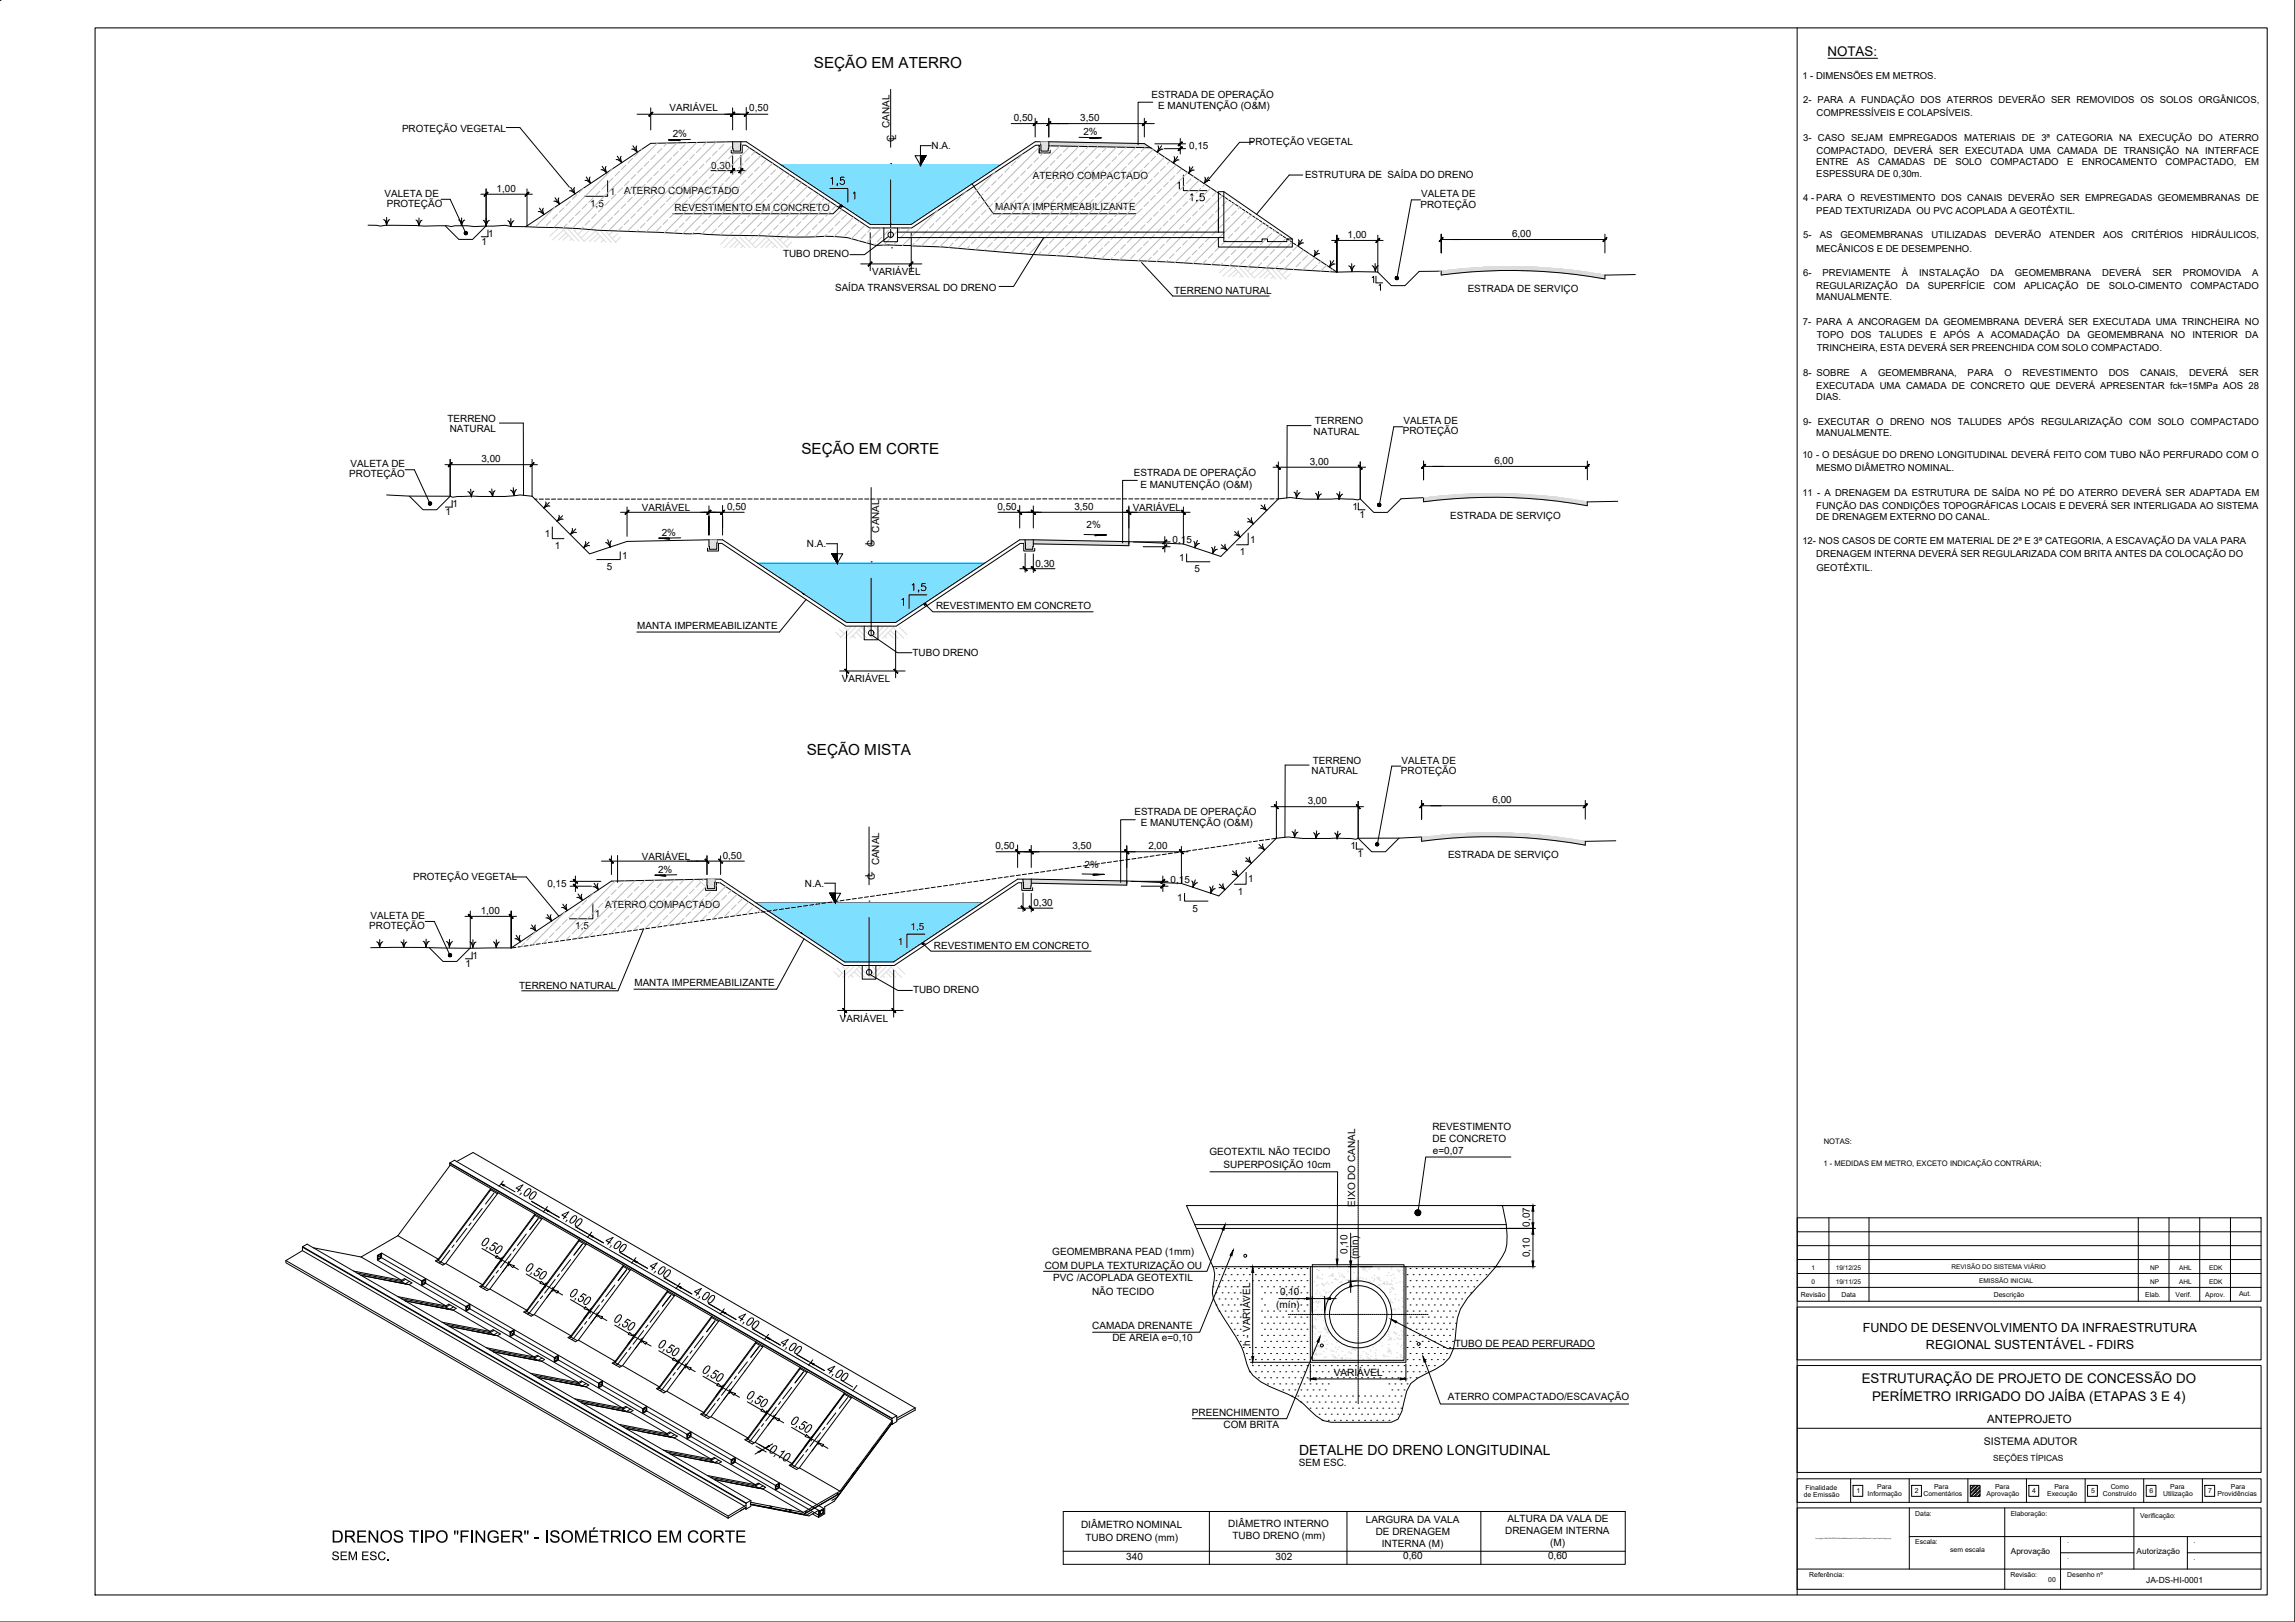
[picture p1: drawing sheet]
<svg xmlns="http://www.w3.org/2000/svg" width="841mm" height="594mm" viewBox="0 0 841 594" stroke-linecap="round" stroke-linejoin="round" font-family="sans-serif">
<defs><g id="words">
<text font-size="7" x="121.5" y="565">DRENOS TIPO &quot;FINGER&quot; - ISOMÉTRICO EM CORTE</text>
<text font-size="6.2" fill="#bababa" x="435" y="75.1">1,5</text>
<g font-size="5.6">
<text x="298.2" y="25.1">SEÇÃO EM ATERRO</text>
<text x="293.7" y="166.3">SEÇÃO EM CORTE</text>
<text x="295.6" y="276.6">SEÇÃO MISTA</text>
</g>
<g font-size="5.5">
<text x="188.3" y="435.8" transform="rotate(30 188.3 435.8)">4,00</text>
<text x="205.1" y="445.7" transform="rotate(30 205.1 445.7)">4,00</text>
<text x="175.9" y="455.7" transform="rotate(30 175.9 455.7)">0,50</text>
<text x="221.3" y="455.1" transform="rotate(30 221.3 455.1)">4,00</text>
<text x="192.1" y="465.1" transform="rotate(30 192.1 465.1)">0,50</text>
<text x="237.5" y="464.5" transform="rotate(30 237.5 464.5)">4,00</text>
<text x="253.7" y="473.8" transform="rotate(30 253.7 473.8)">4,00</text>
<text x="208.3" y="474.4" transform="rotate(30 208.3 474.4)">0,50</text>
<text x="224.5" y="483.8" transform="rotate(30 224.5 483.8)">0,50</text>
<text x="269.9" y="483.2" transform="rotate(30 269.9 483.2)">4,00</text>
<text x="240.7" y="493.2" transform="rotate(30 240.7 493.2)">0,50</text>
<text x="285.5" y="492.5" transform="rotate(30 285.5 492.5)">4,00</text>
<text x="256.9" y="502.5" transform="rotate(30 256.9 502.5)">0,50</text>
<text x="302.6" y="502.3" transform="rotate(30 302.6 502.3)">4,00</text>
<text x="273.1" y="511.9" transform="rotate(30 273.1 511.9)">0,50</text>
<text x="289.3" y="521.2" transform="rotate(30 289.3 521.2)">0,50</text>
<text x="281.4" y="531.7" transform="rotate(30 281.4 531.7)">0,10</text>
</g>
<text font-size="5.1" x="476" y="532.9">DETALHE DO DRENO LONGITUDINAL</text>
<text font-size="5" x="121.5" y="571.4">SEM ESC.</text>
<g font-size="4.9">
<text x="669.7" y="20.3">NOTAS:</text>
<text x="682.2" y="506.4">ESTRUTURAÇÃO DE PROJETO DE CONCESSÃO DO</text>
<text x="686" y="513.1">PERÍMETRO IRRIGADO DO JAÍBA (ETAPAS 3 E 4)</text>
</g>
<g font-size="4.6">
<text x="682.6" y="487.9">FUNDO DE DESENVOLVIMENTO DA INFRAESTRUTURA</text>
<text x="705.8" y="494.2">REGIONAL SUSTENTÁVEL - FDIRS</text>
</g>
<text font-size="4.2" x="728.2" y="521.2">ANTEPROJETO</text>
<text font-size="3.9" x="727" y="529.4">SISTEMA ADUTOR</text>
<g font-size="3.7">
<text x="524.9" y="413.8">REVESTIMENTO</text>
<text x="524.9" y="418.3">DE CONCRETO</text>
<text x="443.2" y="422.9">GEOTEXTIL NÃO TECIDO</text>
<text x="525.1" y="422.6">e=0,07</text>
<text x="448.4" y="427.8">SUPERPOSIÇÃO 10cm</text>
<text x="496.6" y="441.9" transform="rotate(-90 496.6 441.9)">EIXO DO CANAL</text>
<text x="560.6" y="449.3" transform="rotate(-90 560.6 449.3)">0,07</text>
<text x="385.6" y="459.8">GEOMEMBRANA PEAD (1mm)</text>
<text x="493.8" y="459.2" transform="rotate(-90 493.8 459.2)">0,10</text>
<text x="497.7" y="461.2" transform="rotate(-90 497.7 461.2)">(mín)</text>
<text x="560.6" y="460.5" transform="rotate(-90 560.6 460.5)">0,10</text>
<text x="382.9" y="464.7">COM DUPLA TEXTURIZAÇÃO OU</text>
<text x="386" y="469.2">PVC /ACOPLADA GEOTEXTIL</text>
<text x="400.2" y="474.1">NÃO TECIDO</text>
<text x="467.7" y="478.9">(mín)</text>
<text x="469.1" y="474.5">0,10</text>
<text x="400.2" y="486.6">CAMADA DRENANTE</text>
<text x="407.6" y="491">DE AREIA e=0,10</text>
<text x="458.1" y="493.1" transform="rotate(-90 458.1 493.1)">h - VARIÁVEL</text>
<text x="533.1" y="493.3">TUBO DE PEAD PERFURADO</text>
<text x="488.8" y="504.1">VARIÁVEL</text>
<text x="530.6" y="512.9">ATERRO COMPACTADO/ESCAVAÇÃO</text>
<text x="436.8" y="518.7">PREENCHIMENTO</text>
<text x="448.4" y="523.1">COM BRITA</text>
<text x="476" y="537.1">SEM ESC.</text>
<text x="500.5" y="557.8">LARGURA DA VALA</text>
<text x="552.4" y="557.3">ALTURA DA VALA DE</text>
<text x="396.2" y="559.8">DIÂMETRO NOMINAL</text>
<text x="450.1" y="559.4">DIÂMETRO INTERNO</text>
<text x="451.7" y="563.9">TUBO DRENO (mm)</text>
<text x="504.1" y="562.2">DE DRENAGEM</text>
<text x="551.6" y="561.7">DRENAGEM INTERNA</text>
<text x="397.8" y="564.3">TUBO DRENO (mm)</text>
<text x="506.4" y="566.6">INTERNA (M)</text>
<text x="568.1" y="566.1">(M)</text>
<text x="412.7" y="571.5">340</text>
<text x="467.4" y="571.5">302</text>
<text x="514.2" y="571">0,60</text>
<text x="567.3" y="571">0,60</text>
</g>
<g font-size="3.6">
<text x="422" y="36">ESTRADA DE OPERAÇÃO</text>
<text x="245.4" y="40.8">VARIÁVEL</text>
<text x="274.6" y="40.8">0,50</text>
<text x="424.4" y="40.1">E MANUTENÇÃO (O&amp;M)</text>
<text x="326" y="46.9" transform="rotate(-90 326 46.9)">CANAL</text>
<text x="371.5" y="44.4">0,50</text>
<text x="395.9" y="44.4">3,50</text>
<text x="147.3" y="48.2">PROTEÇÃO VEGETAL</text>
<text x="246.5" y="50.1">2%</text>
<text x="327.6" y="52.1" transform="rotate(-90 327.6 52.1)">C</text>
<text x="328.4" y="51.3" transform="rotate(-90 328.4 51.3)">L</text>
<text x="397" y="49.5">2%</text>
<text x="457.6" y="53.3">PROTEÇÃO VEGETAL</text>
<text x="341.4" y="54.7">N.A.</text>
<text x="435.8" y="54.6">0,15</text>
<text x="260.6" y="61.7">0,30</text>
<text x="378.5" y="65.7">ATERRO COMPACTADO</text>
<text x="478.2" y="65.3">ESTRUTURA DE SAÍDA DO DRENO</text>
<text x="182" y="70.2">1,00</text>
<text x="223.5" y="71.3">1</text>
<text x="228.7" y="70.9">ATERRO COMPACTADO</text>
<text x="140.9" y="72.1">VALETA DE</text>
<text x="141.7" y="75.8">PROTEÇÃO</text>
<text x="216.2" y="75.7">1,5</text>
<text x="247.2" y="77.3">REVESTIMENTO EM CONCRETO</text>
<text x="364.7" y="77">MANTA IMPERMEABILIZANTE</text>
<text x="520.6" y="76">PROTEÇÃO</text>
<text x="520.8" y="72.3">VALETA DE</text>
<text x="176.4" y="89.6">1</text>
<text x="178.9" y="86.7">1</text>
<text x="493.8" y="87.2">1,00</text>
<text x="554.1" y="86.8">6,00</text>
<text x="287" y="94.3">TUBO DRENO</text>
<text x="319.6" y="100.8">VARIÁVEL</text>
<text x="306" y="106.4">SAÍDA TRANSVERSAL DO DRENO</text>
<text x="430.3" y="107.7">TERRENO NATURAL</text>
<text x="537.8" y="106.9">ESTRADA DE SERVIÇO</text>
<text x="164" y="154.5">TERRENO</text>
<text x="481.8" y="155.5">TERRENO</text>
<text x="514.3" y="155.4">VALETA DE</text>
<text x="164.8" y="158.3">NATURAL</text>
<text x="481.4" y="159.3">NATURAL</text>
<text x="514.1" y="159.1">PROTEÇÃO</text>
<text x="128.5" y="171.1">VALETA DE</text>
<text x="176.4" y="169.3">3,00</text>
<text x="480" y="170.2">3,00</text>
<text x="547.6" y="169.9">6,00</text>
<text x="128" y="174.9">PROTEÇÃO</text>
<text x="415.5" y="174.5">ESTRADA DE OPERAÇÃO</text>
<text x="417.9" y="178.6">E MANUTENÇÃO (O&amp;M)</text>
<text x="165.8" y="185.8">1</text>
<text x="163.3" y="188.7">1</text>
<text x="235.2" y="187.3">VARIÁVEL</text>
<text x="266.4" y="186.7">0,50</text>
<text x="365.5" y="186.7">0,50</text>
<text x="393.7" y="186.7">3,50</text>
<text x="415.1" y="187">VARIÁVEL</text>
<text x="495.6" y="186.7">1</text>
<text x="498.2" y="189.6">1</text>
<text x="531.4" y="190">ESTRADA DE SERVIÇO</text>
<text x="199.6" y="196.6">1</text>
<text x="242.5" y="196.1">2%</text>
<text x="322.2" y="195.1" transform="rotate(-90 322.2 195.1)">CANAL</text>
<text x="398.2" y="193.5">2%</text>
<text x="203.4" y="201.1">1</text>
<text x="295.7" y="200.5">N.A.</text>
<text x="319.8" y="199.5" transform="rotate(-90 319.8 199.5)">L</text>
<text x="320.5" y="200.3" transform="rotate(-90 320.5 200.3)">C</text>
<text x="429.7" y="199">0,15</text>
<text x="454.4" y="203.4">1</text>
<text x="458.1" y="198.8">1</text>
<text x="222.4" y="208.8">5</text>
<text x="228" y="204.8">1</text>
<text x="379.4" y="207.5">0,30</text>
<text x="432.1" y="205.6">1</text>
<text x="437.7" y="209.6">5</text>
<text x="343" y="223.1">REVESTIMENTO EM CONCRETO</text>
<text x="233.5" y="230.3">MANTA IMPERMEABILIZANTE</text>
<text x="334.4" y="240.1">TUBO DRENO</text>
<text x="308.5" y="249.9">VARIÁVEL</text>
<text x="481.1" y="279.8">TERRENO</text>
<text x="513.6" y="279.7">VALETA DE</text>
<text x="480.7" y="283.6">NATURAL</text>
<text x="513.4" y="283.4">PROTEÇÃO</text>
<text x="415.7" y="298.4">ESTRADA DE OPERAÇÃO</text>
<text x="479.2" y="294.6">3,00</text>
<text x="546.9" y="294.2">6,00</text>
<text x="418.1" y="302.5">E MANUTENÇÃO (O&amp;M)</text>
<text x="364.8" y="311">0,50</text>
<text x="393" y="311">3,50</text>
<text x="420.8" y="311.1">2,00</text>
<text x="494.9" y="311">1</text>
<text x="235.2" y="315.1">VARIÁVEL</text>
<text x="264.8" y="314.5">0,50</text>
<text x="322.2" y="317" transform="rotate(-90 322.2 317)">CANAL</text>
<text x="397.5" y="317.8">2%</text>
<text x="497.4" y="313.9">1</text>
<text x="530.6" y="314.3">ESTRADA DE SERVIÇO</text>
<text x="151.4" y="322.3">PROTEÇÃO VEGETAL</text>
<text x="241.1" y="319.6">2%</text>
<text x="319.8" y="321.4" transform="rotate(-90 319.8 321.4)">L</text>
<text x="320.5" y="322.2" transform="rotate(-90 320.5 322.2)">C</text>
<text x="429" y="323.3">0,15</text>
<text x="457.4" y="323.1">1</text>
<text x="200.6" y="324.7">0,15</text>
<text x="295" y="324.8">N.A.</text>
<text x="431.4" y="329.9">1</text>
<text x="453.6" y="327.7">1</text>
<text x="176.1" y="334.7">1,00</text>
<text x="218" y="335.9">1</text>
<text x="221.7" y="332.5">ATERRO COMPACTADO</text>
<text x="378.7" y="331.9">0,30</text>
<text x="437" y="333.9">5</text>
<text x="135.3" y="340.2">PROTEÇÃO</text>
<text x="135.8" y="336.6">VALETA DE</text>
<text x="210.8" y="340.3">1,5</text>
<text x="333.7" y="340.6">1,5</text>
<text x="329.1" y="346">1</text>
<text x="342.3" y="347.4">REVESTIMENTO EM CONCRETO</text>
<text x="173.1" y="351.2">1</text>
<text x="170.6" y="354.1">1</text>
<text x="190.2" y="362.1">TERRENO NATURAL</text>
<text x="232.5" y="361">MANTA IMPERMEABILIZANTE</text>
<text x="334.6" y="363.7">TUBO DRENO</text>
<text x="307.8" y="374.2">VARIÁVEL</text>
</g>
<g font-size="3.5">
<text x="660.5" y="28.8">1 - DIMENSÕES EM METROS.</text>
<text x="660.8" y="37.8">2- PARA A FUNDAÇÃO DOS ATERROS DEVERÃO SER REMOVIDOS OS SOLOS ORGÂNICOS,</text>
<text x="665.7" y="42.6">COMPRESSÍVEIS E COLAPSÍVEIS.</text>
<text x="660.7" y="51.5">3- CASO SEJAM EMPREGADOS MATERIAIS DE 3ª CATEGORIA NA EXECUÇÃO DO ATERRO</text>
<text x="665.7" y="56.3">COMPACTADO, DEVERÁ SER EXECUTADA UMA CAMADA DE TRANSIÇÃO NA INTERFACE</text>
<text x="665.6" y="60.5">ENTRE</text>
<text x="665.6" y="64.7">ESPESSURA DE 0,30m.</text>
<text x="680.5" y="60.5">AS</text>
<text x="688.3" y="60.5">CAMADAS</text>
<text x="708.7" y="60.5">DE</text>
<text x="716.6" y="60.5">SOLO</text>
<text x="729.4" y="60.5">COMPACTADO</text>
<text x="757.5" y="60.5">E</text>
<text x="762.9" y="60.5">ENROCAMENTO</text>
<text x="793.6" y="60.5">COMPACTADO,</text>
<text x="822.7" y="60.5">EM</text>
<text x="660.8" y="73.6">4 - PARA O REVESTIMENTO DOS CANAIS DEVERÃO SER EMPREGADAS GEOMEMBRANAS DE</text>
<text x="665.6" y="78.4">PEAD TEXTURIZADA OU PVC ACOPLADA A GEOTÊXTIL.</text>
<text x="660.7" y="87.3">5-</text>
<text x="666.8" y="87.3">AS</text>
<text x="674.5" y="87.3">GEOMEMBRANAS</text>
<text x="707.8" y="87.3">UTILIZADAS</text>
<text x="731" y="87.3">DEVERÃO</text>
<text x="751" y="87.3">ATENDER</text>
<text x="770.7" y="87.3">AOS</text>
<text x="781.1" y="87.3">CRITÉRIOS</text>
<text x="803.1" y="87.3">HIDRÁULICOS,</text>
<text x="665.6" y="92.1">MECÂNICOS E DE DESEMPENHO.</text>
<text x="660.7" y="101.1">6-</text>
<text x="667.9" y="101.1">PREVIAMENTE</text>
<text x="696.9" y="101.1">À</text>
<text x="703.3" y="101.1">INSTALAÇÃO</text>
<text x="729.5" y="101.1">DA</text>
<text x="738.4" y="101.1">GEOMEMBRANA</text>
<text x="770.3" y="101.1">DEVERÁ</text>
<text x="788.8" y="101.1">SER</text>
<text x="800" y="101.1">PROMOVIDA</text>
<text x="825.3" y="101.1">A</text>
<text x="665.6" y="105.9">REGULARIZAÇÃO</text>
<text x="698.5" y="105.9">DA</text>
<text x="706.5" y="105.9">SUPERFÍCIE</text>
<text x="730.5" y="105.9">COM</text>
<text x="741.7" y="105.9">APLICAÇÃO</text>
<text x="764.8" y="105.9">DE</text>
<text x="772.8" y="105.9">SOLO-CIMENTO</text>
<text x="802.8" y="105.9">COMPACTADO</text>
<text x="665.6" y="110">MANUALMENTE.</text>
<text x="660.7" y="119">7- PARA A ANCORAGEM DA GEOMEMBRANA DEVERÁ SER EXECUTADA UMA TRINCHEIRA NO</text>
<text x="665.8" y="123.8">TOPO</text>
<text x="678.3" y="123.8">DOS</text>
<text x="688.6" y="123.8">TALUDES</text>
<text x="707.3" y="123.8">E</text>
<text x="712.3" y="123.8">APÓS</text>
<text x="724.6" y="123.8">A</text>
<text x="729.6" y="123.8">ACOMADAÇÃO</text>
<text x="757.5" y="123.8">DA</text>
<text x="765" y="123.8">GEOMEMBRANA</text>
<text x="795.6" y="123.8">NO</text>
<text x="803.5" y="123.8">INTERIOR</text>
<text x="822.8" y="123.8">DA</text>
<text x="665.8" y="128.6">TRINCHEIRA, ESTA DEVERÁ SER PREENCHIDA COM SOLO COMPACTADO.</text>
<text x="660.7" y="137.6">8- SOBRE</text>
<text x="681.9" y="137.6">A</text>
<text x="688.2" y="137.6">GEOMEMBRANA,</text>
<text x="721.1" y="137.6">PARA</text>
<text x="734.5" y="137.6">O</text>
<text x="741.2" y="137.6">REVESTIMENTO</text>
<text x="772.8" y="137.6">DOS</text>
<text x="784.3" y="137.6">CANAIS,</text>
<text x="802.2" y="137.6">DEVERÁ</text>
<text x="820.5" y="137.6">SER</text>
<text x="665.6" y="142.4">EXECUTADA UMA CAMADA DE CONCRETO QUE DEVERÁ APRESENTAR fck=15MPa AOS 28</text>
<text x="665.6" y="146.6">DIAS.</text>
<text x="660.7" y="155.5">9- EXECUTAR O DRENO NOS TALUDES APÓS REGULARIZAÇÃO COM SOLO COMPACTADO</text>
<text x="665.6" y="159.7">MANUALMENTE.</text>
<text x="660.5" y="167.7">10 - O DESÁGUE DO DRENO LONGITUDINAL DEVERÁ FEITO COM TUBO NÃO PERFURADO COM O</text>
<text x="665.6" y="172.5">MESMO DIÂMETRO NOMINAL.</text>
<text x="660.5" y="181.5">11 - A DRENAGEM DA ESTRUTURA DE SAÍDA NO PÉ DO ATERRO DEVERÁ SER ADAPTADA EM</text>
<text x="665.6" y="186.3">FUNÇÃO DAS CONDIÇÕES TOPOGRÁFICAS LOCAIS E DEVERÁ SER INTERLIGADA AO SISTEMA</text>
<text x="665.6" y="190.5">DE DRENAGEM EXTERNO DO CANAL.</text>
<text x="660.5" y="199.4">12- NOS CASOS DE CORTE EM MATERIAL DE 2ª E 3ª CATEGORIA, A ESCAVAÇÃO DA VALA PARA</text>
<text x="665.6" y="204.2">DRENAGEM INTERNA DEVERÁ SER REGULARIZADA COM BRITA ANTES DA COLOCAÇÃO DO</text>
<text x="665.7" y="209">GEOTÊXTIL.</text>
</g>
<g font-size="3.1">
<text x="730.4" y="535.3">SEÇÕES TÍPICAS</text>
<text x="786.5" y="579.7">JA-DS-HI-0001</text>
</g>
<g font-size="3">
<text x="736.9" y="569.3">Aprovação</text>
<text x="783" y="569.3">Autorização</text>
</g>
<g font-size="2.8">
<text x="668.3" y="419">NOTAS:</text>
<text x="668.2" y="426.9">1 - MEDIDAS EM METRO, EXCETO INDICAÇÃO CONTRÁRIA;</text>
</g>
<g font-size="2.5">
<text x="659.9" y="474.9">Revisão</text>
<text x="674.8" y="474.9">Data</text>
<text x="730.7" y="474.9">Descrição</text>
<text x="786.1" y="474.9">Elab.</text>
<text x="797.3" y="474.9">Verif.</text>
<text x="808.1" y="474.9">Aprov.</text>
<text x="820.5" y="474.7">Aut.</text>
<text x="661.7" y="545.6">Finalidade</text>
<text x="687.9" y="545.4">Para</text>
<text x="708.7" y="545.4">Para</text>
<text x="731.1" y="545.4">Para</text>
<text x="752.9" y="545.4">Para</text>
<text x="773.5" y="545.4">Como</text>
<text x="795.3" y="545.4">Para</text>
<text x="817.5" y="545.4">Para</text>
<text x="661" y="548.4">de Emissão</text>
<text x="680.3" y="546.8">1</text>
<text x="684.4" y="548.1">Informação</text>
<text x="701.8" y="546.8">2</text>
<text x="704.9" y="548.1">Comentários</text>
<text x="723.3" y="546.8">3</text>
<text x="728" y="548.1">Aprovação</text>
<text x="744.7" y="546.8">4</text>
<text x="750.2" y="548.1">Execução</text>
<text x="766.3" y="546.8">5</text>
<text x="770.6" y="548.1">Construído</text>
<text x="787.7" y="546.8">6</text>
<text x="792.7" y="548.1">Utilização</text>
<text x="809.2" y="546.8">7</text>
<text x="812.7" y="548.1">Providências</text>
<text x="701.9" y="555.4">Data:</text>
<text x="736.9" y="555.4">Elaboração:</text>
<text x="784.2" y="555.9">Verificação:</text>
<text x="701.9" y="565.7">Escala:</text>
<text x="714.7" y="568.6">sem escala</text>
<text x="757.5" y="565.1">.</text>
<text x="803.9" y="565.1">.</text>
<text x="757.5" y="571">.</text>
<text x="803.9" y="571.3">.</text>
<text x="663" y="577.7">Referência:</text>
<text x="736.7" y="577.7">Revisão:</text>
<text x="750.6" y="579.4">00</text>
<text x="757.6" y="577.7">Desenho nº</text>
</g>
<g font-size="2.4">
<text x="663.8" y="465.1">1</text>
<text x="672.7" y="465.1">19/12/25</text>
<text x="715.2" y="465">REVISÃO DO SISTEMA VIÁRIO</text>
<text x="788" y="465.1">NP</text>
<text x="798.5" y="465.1">AHL</text>
<text x="809.6" y="465.1">EDK</text>
<text x="663.8" y="470.2">0</text>
<text x="672.7" y="470.2">19/11/25</text>
<text x="725.3" y="469.8">EMISSÃO INICIAL</text>
<text x="788" y="470.2">NP</text>
<text x="798.5" y="470.2">AHL</text>
<text x="809.6" y="470.2">EDK</text>
</g>
<text font-size=".6" x="665.3" y="563.8">\\srv-prj\prj\1549-FDS-PPP\03-DocsDeReferencia\3-3-FormatosEPadroes\1.Logo Consórcio\logo.png</text>
</g></defs>
<!-- layer: HACHURA -->
<g fill="#dcdcdc" stroke="#dcdcdc" stroke-width=".37">
<path d="M384.3 51.9l35 .7h-35z"/>
<path d="M384.3 52.6h35l1.2 .8z"/>
<path d="M378.7 197.7l35 .7h-35z"/>
<path d="M378.7 198.4h35v.8z"/>
<path d="M377.9 322l35 .7h-35z"/>
<path d="M377.9 322.7h35v.8z"/>
<path d="M552.4 97.7h2.4z"/>
<path d="M528.2 100.5h1.7l-1.7 .2z"/>
<path d="M579.2 100.8h8.9z"/>
<path d="M583.7 101.4h4.4v.4z"/>
<path d="M543.5 180.8h6.5z"/>
<path d="M521.7 183.6h1.7l-1.7 .2z"/>
<path d="M572.6 183.8h9.1v.5z"/>
<path d="M542.8 305.1h6.4z"/>
<path d="M521 307.9h1.7l-1.7 .2z"/>
<path d="M571.9 308.2h9v.4z"/>
<path d="M384.3 52.6v.8h36.2zM384.3 53.4h36.2l1.1 .7z"/>
<path d="M378.7 198.4v.8h35zM378.7 199.2h35v.7z"/>
<path d="M377.9 322.7v.8h35zM377.9 323.5h35v.7z"/>
<path d="M552.4 97.7h4.1zM550.4 97.7h6.1z"/>
<path d="M550.4 97.7h6.7zM550 97.7h7.1z"/>
<path d="M550 97.7h8.8zM548.1 97.7h10.7z"/>
<path d="M548.1 97.7l11.2 .1zM547.8 97.8h11.5z"/>
<path d="M547.8 97.8h13.2zM545.9 97.8h15.1z"/>
<path d="M545.9 97.8h15.7zM545.5 97.8h16.1z"/>
<path d="M545.5 97.8l17.8 .1zM543.7 97.9h19.6z"/>
<path d="M543.7 97.9h20.1zM543.3 97.9h20.5z"/>
<path d="M543.3 97.9l22.2 .2zM541.4 98.1h24.1z"/>
<path d="M541.4 98.1h24.6zM541.1 98.1h24.9z"/>
<path d="M541.1 98.1l26.7 .1zM539.2 98.2h28.6z"/>
<path d="M539.2 98.2h29zM538.8 98.2h29.4z"/>
<path d="M538.8 98.2l31.2 .2zM537 98.4h33z"/>
<path d="M537 98.4h33.4zM536.6 98.4h33.8z"/>
<path d="M536.6 98.4l35.6 .2zM534.8 98.6h37.4z"/>
<path d="M534.8 98.6h37.8zM534.4 98.6h38.2z"/>
<path d="M534.4 98.6l40.1 .2zM532.6 98.8h41.9z"/>
<path d="M532.6 98.8h42.3zM532.2 98.8h42.7z"/>
<path d="M532.2 98.8l44.5 .2-1.8-.2zM530.4 99l1.8-.2 44.5 .2z"/>
<path d="M530.4 99l46.4 .1zM530.2 99.1h46.6z"/>
<path d="M552.6 99.1h24.2zM552.6 99.1h24.2z"/>
<path d="M530.2 99.1h22.2zM530.2 99.1h22.4z"/>
<path d="M530.2 99.1h22.2zM530.1 99.1h20.3z"/>
<path d="M554.8 99.1h22.2zM554.8 99.1h22.2z"/>
<path d="M557.1 99.1h20zM557.1 99.1h20z"/>
<path d="M530.1 99.1h20.3zM529.7 99.1h18.4z"/>
<path d="M557.4 99.1l20.1 .1zM557.4 99.1l20.1 .1z"/>
<path d="M529.7 99.1h18.4zM529.1 99.2h16.8z"/>
<path d="M559.3 99.2h18.8zM559.3 99.2h18.8z"/>
<path d="M529.1 99.2h16.8zM528.3 99.3h15.4z"/>
<path d="M528.3 99.3h15.4zM528.2 99.3h15.1z"/>
<path d="M561.6 99.2l17.3 .1zM561.6 99.2l17.3 .1z"/>
<path d="M563.8 99.3l15.5 .1zM563.8 99.3l15.5 .1z"/>
<path d="M528.2 99.3h15.1zM528.2 99.3l13.2 .1z"/>
<path d="M564.7 99.4l15.2 .1zM564.7 99.4l15.2 .1z"/>
<path d="M528.2 99.4h13.2zM528.2 99.4l11 .2z"/>
<path d="M566 99.5l15 .1zM566 99.5l15 .1z"/>
<path d="M568.2 99.6l13.3 .1zM568.2 99.6l13.3 .1z"/>
<path d="M528.2 99.6h11zM528.2 99.6l8.8 .2z"/>
<path d="M569.1 99.7l13.1 .1zM569.1 99.7l13.1 .1z"/>
<path d="M528.2 99.8l6.6 .2 2.2-.2zM528.2 99.8l6.6 .2h-6.6z"/>
<path d="M570.4 99.8l13.2 .2-1.4-.2zM570.4 99.8l13.2 .2z"/>
<path d="M572.6 100h11.1zM572.6 100h11.1z"/>
<path d="M528.2 100l4.4 .2 2.2-.2zM528.2 100l4.4 .2h-4.4z"/>
<path d="M572.9 100l12.1 .2-1.3-.2zM572.9 100l12.1 .2z"/>
<path d="M574.9 100.2l11 .2zM574.9 100.2l11 .2z"/>
<path d="M528.2 100.2l2.2 .2 2.2-.2zM528.2 100.2l2.2 .2h-2.2z"/>
<path d="M576.2 100.4l10.4 .1zM576.2 100.4l10.4 .1z"/>
<path d="M528.2 100.4h2.2zM528.2 100.4l1.7 .1z"/>
<path d="M577.1 100.5l11 .3-1.5-.3zM577.1 100.5l11 .3h-8.9zM579.2 100.8h8.9z"/>
<path d="M579.3 100.8l8.8 .3v-.3zM579.3 100.8l8.8 .3h-6.6z"/>
<path d="M581.5 101.1l6.6 .3v-.3zM581.5 101.1l6.6 .3h-4.4z"/>
<path d="M583.7 101.4l2.2 .4h2.2zM585.9 101.8h2.2v.4z"/>
<path d="M543.5 180.8l11 .1zM540.1 180.9h14.4z"/>
<path d="M540.1 180.9h15.7zM538.1 180.9h17.7z"/>
<path d="M538.1 180.9l21.8 .3zM534.5 181.2l3.6-.3 21.8 .3z"/>
<path d="M534.5 181.2l26.8 .1zM532.6 181.3h28.7z"/>
<path d="M532.6 181.3l32.8 .3-4.1-.3zM528.9 181.6l3.7-.3 32.8 .3z"/>
<path d="M528.9 181.6l37.9 .2zM527.1 181.8h39.7z"/>
<path d="M527.1 181.8l43.3 .3-3.6-.3zM523.9 182.1l3.2-.3 43.3 .3z"/>
<path d="M549 182.1l21.6 .1zM549 182.1l21.6 .1z"/>
<path d="M523.9 182.1h25.1zM523.7 182.2h19.8z"/>
<path d="M550 182.2h20.9zM550 182.2h20.9z"/>
<path d="M551.3 182.2l20.1 .1zM551.3 182.2l20.1 .1z"/>
<path d="M523.7 182.2h19.8zM522.2 182.3h15.9z"/>
<path d="M522.2 182.3h15.9zM521.7 182.4h15.4z"/>
<path d="M554.5 182.3l19 .3-2.1-.3zM554.5 182.3l19 .3h-13.6z"/>
<path d="M521.7 182.4l10.9 .3 4.5-.3zM521.7 182.4l10.9 .3h-10.9z"/>
<path d="M559.9 182.6l16.4 .3-2.8-.3zM559.9 182.6l16.4 .3h-11.6z"/>
<path d="M564.7 182.9l11.9 .1zM564.7 182.9l11.9 .1z"/>
<path d="M521.7 182.7l5.4 .4 5.5-.4zM521.7 182.7l5.4 .4h-5.4z"/>
<path d="M565.4 183l14.8 .6-3.6-.6zM565.4 183l14.8 .6h-9.3z"/>
<path d="M521.7 183.1l1.7 .5 3.7-.5zM521.7 183.1l1.7 .5h-1.7z"/>
<path d="M570.9 183.6l10.8 .2-1.5-.2zM570.9 183.6l10.8 .2h-9.1z"/>
<path d="M572.6 183.8l3.7 .5h5.4zM576.3 184.3h5.4v.9z"/>
<path d="M542.8 305.1l10.9 .1zM539.4 305.2h14.3z"/>
<path d="M539.4 305.2h15.6zM537.3 305.2h17.7z"/>
<path d="M537.3 305.2l21.9 .3-4.2-.3zM533.7 305.5l3.6-.3 21.9 .3z"/>
<path d="M533.7 305.5l26.9 .1zM531.8 305.6h28.8z"/>
<path d="M531.8 305.6l32.9 .3-4.1-.3zM528.2 305.9l3.6-.3 32.9 .3z"/>
<path d="M528.2 305.9l37.9 .2zM526.4 306.1h39.7z"/>
<path d="M526.4 306.1l43.2 .4-3.5-.4zM523.2 306.5l3.2-.4 43.2 .4z"/>
<path d="M548.3 306.5h21.5zM548.3 306.5h21.5z"/>
<path d="M523.2 306.5h25.1zM522.9 306.5h19.9z"/>
<path d="M549.2 306.5h20.9zM549.2 306.5h20.9z"/>
<path d="M550.5 306.5l20.2 .1zM550.5 306.5l20.2 .1z"/>
<path d="M522.9 306.5h19.9zM521.5 306.6h15.8z"/>
<path d="M521.5 306.6h15.8zM521 306.7h15.3z"/>
<path d="M553.7 306.6l19 .2-2-.2zM553.7 306.6l19 .2z"/>
<path d="M521 306.7l10.8 .3 4.5-.3zM521 306.7l10.8 .3h-10.8z"/>
<path d="M559.2 306.8l16.3 .5-2.8-.5zM559.2 306.8l16.3 .5h-11.5z"/>
<path d="M564 307.3h11.9zM564 307.3h11.9z"/>
<path d="M521 307l5.4 .5 5.4-.5zM521 307l5.4 .5h-5.4z"/>
<path d="M564.7 307.3l14.8 .6-3.6-.6zM564.7 307.3l14.8 .6h-9.4z"/>
<path d="M521 307.5l1.7 .4 3.7-.4zM521 307.5l1.7 .4h-1.7z"/>
<path d="M570.1 307.9l10.8 .3-1.4-.3zM570.1 307.9l10.8 .3h-9z"/>
<path d="M571.9 308.2l3.6 .4h5.4zM575.5 308.6h5.4v1z"/>
</g>
<g fill="none" stroke="#dcdcdc" stroke-width=".37">
<path d="M268.8 51.9l-.3 .4M269.2 51.9l-.7 .8M269.7 51.9l-1.2 1.2M270.2 51.9l-1.7 1.7M270.6 51.9l-2.1 2.1M271.1 51.9l-2.5 2.5M271.4 53l-2.5 2.3M271.4 53.4l-2 1.9M271.4 53.9l-1.6 1.4M271.4 54.3l-1.1 1M271.4 54.8l-.7 .5M271.4 55.2l-.2 .1"/>
<path d="M271.5 52.4l-2.9 2.8M271.5 51.9l-2.9 2.9M381.3 52.4l2.8 2.8M381.3 51.9l2.8 2.9M381.5 55.2l.1 .1M381.5 54.8l.6 .5M381.5 54.3l1 1M381.5 53.9l1.4 1.4M381.5 53.4l1.9 1.9M381.5 53l2.4 2.3M381.8 51.9l2.4 2.5M382.2 51.9l2.1 2.1"/>
<path d="M382.7 51.9l1.6 1.7M383.1 51.9l1.2 1.2M383.5 51.9l.8 .8M384 51.9l.3 .4M204.3 83.9l-2.9 2.6M206.5 84l3.7 4.2M206.5 84.3l-3.9 3.5M207.6 85.3l-2.9 2.6M208.3 86.1l-2 1.9M208.4 84.1l3.7 4.2M209.5 87.4l-.8 .7M210.3 84.2l3.7 4.2"/>
<path d="M210.9 84.3l-.2 .2M213.4 84.4l-1.6 1.4M215.8 84.5l-2.8 2.6M218.3 84.6l3.7 4.1M218.3 84.6l-4.2 3.8M219.2 85.6l-3.2 2.8M220 86.5l-2.2 2.1M220.3 84.7l3.8 4.2M221.2 87.9l-.9 .8M222 84.8l3.8 4.2M224.4 84.9l-1.2 1.1M226.3 85.6l-1.9 1.7"/>
<path d="M227.5 86.9l-2 1.7M266.8 86.8l-2.7 2.7M269 86.8l4 3.9M269.1 87l-3.8 3.7M270.2 88l-2.7 2.7M271 86.8l3.9 3.9M271 88.8l-1.9 1.9M272.2 90l-.7 .7M272.8 86.8l4 3.9M273.5 86.8l-.2 .3M276 86.8l-1.5 1.5M276.9 90.7l4-3.9 3.9 3.9"/>
<path d="M278.4 86.8l-2.7 2.7M281.8 87.7l-3 3M282.7 88.6l-2.1 2.1M282.9 86.8l4 3.9M284 89.8l-.9 .9M284.6 86.8l4 3.9M287 86.8l-1.2 1.1M288.9 87.4l-1.8 1.8M290.2 88.6l-1.9 1.8M449.7 97.3l-2.8 2.6M451.9 97.4l3.8 4.2M452 97.7l-3.9 3.5"/>
<path d="M453.1 98.7l-2.9 2.6M453.8 99.5l-2 1.9M453.9 97.5l3.7 4.2M455.7 97.6l3.8 4.1M456.4 97.6l-.3 .3M458.9 97.8l-1.6 1.4M461.3 97.9l-2.8 2.6M464.7 99l-3.2 2.9M465.5 100l-2.2 2M465.8 98.1l3.7 4.1M467.5 98.2l3.8 4.1M469.9 98.3l-1.2 1.1"/>
<path d="M471.8 99l-2 1.7M528.2 99.3a194.7 194.7 0 0 1 59.9 1.5M455 100.8l-.8 .7M459.6 101.8l4.2-3.8 3.7 4.2M466.7 101.2l-.9 .9M472.9 100.3l-1.9 1.7M259.8 199.9l1.3 1.3M259.8 199.4l1.7 1.8M259.8 199l2.2 2.2M259.8 198.6l2.6 2.6M259.8 198.1l2.9 2.9M259.8 197.7l2.9 2.8"/>
<path d="M260.3 197.7l2.4 2.4M260.7 197.7l2 1.9M261.2 197.7l1.5 1.5M261.7 197.7l1 1M262.1 197.7l.6 .6M262.6 197.7l.2 .3M376 197.7l-.3 .4M376.5 197.7l-.7 .7M377 197.7l-1.2 1.2M377.4 197.7l-1.6 1.6M377.9 197.7l-2.1 2.1M378.3 197.7l-2.5 2.5"/>
<path d="M378.7 197.8l-2.9 2.9M378.7 198.3l-2.9 2.8M378.7 198.7l-2.5 2.5M378.7 199.2l-2.1 2M378.7 199.6l-1.6 1.6M521.7 182.4a194.7 194.7 0 0 1 60 1.4M260 201l.2 .2M260 200.5l.6 .7M378.5 200.2l-1 1M378.5 200.7l-.5 .5M378.5 201.1l-.1 .1M378.7 200l-.2 .2"/>
<path d="M306.3 231.6l1.9 1.8M307.5 230.3l1.9 1.8M309.5 229.7l1.1 1.2M311.6 233.7l4-4 3.9 4M311.8 229.7l-4 4M312.5 232.8l.9 .9M313.6 229.7l-4 4M313.7 231.6l2.1 2.1M314.6 230.7l3 3M318.1 229.7l2.7 2.8M320.5 229.7l1.5 1.5M323 229.7l.2 .3"/>
<path d="M323.6 229.7l-3.9 4M324.2 232.9l.8 .8M325.5 231.7l1.9 2M325.5 229.7l-3.9 4M326.3 230.9l2.7 2.8M327.4 230l3.7 3.7M327.4 229.7l-3.9 4M329.6 229.7l2.8 2.8M521 306.7a194.7 194.7 0 0 1 59.9 1.5M255.9 322.1l3.3 3.3M259.1 324.1l1.3 1.4M259.1 323.7l1.8 1.8"/>
<path d="M259.1 323.2l2.3 2.3M259.1 322.7l2.7 2.8M259.1 322.3l2.8 2.8M259.2 325.2l.3 .3M259.2 324.7l.8 .8M259.2 322l2.7 2.7M259.7 322l2.2 2.2M260.1 322l1.8 1.8M260.6 322l1.3 1.4M261 322l.9 .9M261.5 322l.5 .6M261.9 322l.1 .1"/>
<path d="M375 322l-.1 .1M375.5 322l-.6 .6M375.9 322l-.8 .8M376.3 322l-1.2 1.3M376.8 322l-1.7 1.7M377.2 322l-2.1 2.2M377.7 322l-2.6 2.7M377.7 324.7l-.8 .8M377.7 325.1l-.3 .4M377.9 322.2l-2.8 2.9M377.9 322.7l-2.8 2.8M377.9 323.1l-2.3 2.4"/>
<path d="M377.9 323.6l-1.9 1.9M377.9 324l-1.4 1.5M187.5 347l.1 .2M305.6 355.9l1.8 1.8M306.8 354.6l1.9 1.9M308.7 354l1.2 1.2M311.1 354l-4 4M311.8 357.1l.9 .9M312.8 354l-3.9 4M313 355.9l2.1 2.1M313.9 355l3 3M314.8 354l4 4"/>
<path d="M314.9 354l-4 4M317.3 354l2.7 2.8M319.7 354l1.6 1.5M322.2 354l.3 .3M322.9 354l-4 4M323.5 357.3l.7 .7M324.7 356l1.9 2M324.8 354l-4 4M325.5 355.2l2.8 2.8M326.7 354l-4 4M326.7 354.3l3.7 3.7M328.9 354l2.7 2.8"/>
</g>
<!-- layer: COR-CANAL -->
<g fill="#7fdfff" stroke="#7fdfff" stroke-width=".37">
<path d="M286.3 60.5l47.6 21.7 32.6-21.7zM286.3 60.5l47.6 21.7h-15z"/>
<path d="M277.7 206.3l66.5 11.1 16.6-11.1zM277.7 206.3l66.5 11.1h-49.9z"/>
<path d="M294.3 217.4l49.1 .5 .8-.5zM294.3 217.4l49.1 .5h-48.3z"/>
<path d="M295.1 217.9l33.1 10.1 15.2-10.1zM295.1 217.9l33.1 10.1h-18z"/>
<path d="M276.9 330.6l66.6 11 16.6-11zM276.9 330.6l66.6 11h-50z"/>
<path d="M293.5 341.6l49.1 .6 .9-.6zM293.5 341.6l49.1 .6h-48.2z"/>
<path d="M294.4 342.2l33.1 10.1 15.1-10.1zM294.4 342.2l33.1 10.1h-18z"/>
</g>
<!-- layer: TEXTOS -->
<g fill="none" stroke="#000" stroke-width=".37">
<path d="M422.4 37.4h-5.3v15.7M185.5 46.7h5l18.2 21.9M245 51.2h.1M245.2 51.2h.1M245.3 51.2h.1M245.4 51.2v.1M245.6 51.2l-.1 .1M245.7 51.2l-.1 .1M245.9 51.2l-.1 .1M246 51.2l-.1 .1M246.2 51.2l-.1 .1M246.3 51.2l-.1 .1"/>
<path d="M246.4 51.2l-.1 .1M246.5 51.3l.3-.1-.2 .2M246.5 51.2l-.2 .1M246.9 51.2l-.2 .2M247.1 51.2l-.3 .2M247.2 51.2l-.2 .2M247.3 51.2l-.2 .2M247.4 51.2l-.2 .2M247.6 51.2l-.3 .2M247.7 51.2l-.2 .2M247.9 51.2l-.3 .2M248 51.2l-.3 .2"/>
<path d="M248.1 51.2l-.3 .2M248.3 51.2l-.4 .2M248.4 51.2l-.3 .2M248.5 51.2l-.3 .2M248.6 51.2l-.3 .2M248.7 51.2l-.3 .2M248.8 51.3l-.2 .2M248.8 51.3l-.1 .2M248.9 51.4l-.1 .1M249 51.5h.1M253 51.1l-8 .1 4 .3-.3-.3M335.3 57h4l-2 3.5z"/>
<path d="M341.2 53.4h-3.9v7.1M395.4 50.3l8 .2-4 .2 .3-.3 .3 .3M399.4 50.7h.1M399.5 50.6v.1M399.5 50.6l.1 .1M399.6 50.6l.1 .1M399.6 50.5l.3 .2M399.8 50.4l.3 .3M399.9 50.4l.3 .3M400 50.4l.3 .3M400.1 50.4l.2 .2M400.4 50.4l.2 .2"/>
<path d="M400.5 50.6l-.2-.2 .3 .2M400.5 50.4l.2 .2M400.6 50.4l.2 .2M400.7 50.4l.2 .2M400.8 50.4l.3 .2M401 50.4l.2 .2M401.1 50.4l.2 .2M401.2 50.4l.2 .2M401.5 50.6l-.2-.2 .3 .2M401.5 50.4l.2 .2M401.6 50.4l.1 .2M401.7 50.4h.1"/>
<path d="M401.9 50.4l.1 .2M402 50.4l.1 .2M402.1 50.4l.1 .2M402.2 50.4l.1 .1M402.3 50.4l.1 .1M402.4 50.4l.2 .1M402.6 50.4l.1 .1M402.7 50.4l.1 .1M402.8 50.4l.1 .1M402.9 50.4l.2 .1M403.1 50.5h.1M403.2 50.5h.1"/>
<path d="M403.4 50.5h.1M459.2 52.1h-5l-11.9 14.4M161.6 73h3.4l5.7 12.4M308.1 75.6l-2.8 2.7h-58.8M356.2 67.3l7.8 11h52.3M477.4 64.1h-5l-11.9 14.4M520.6 73.2h-3.4l-5.3 29M325.6 86.6l-8.8 6.7h-5.4M382.5 87l-11.1 17.9h-5.3M418.3 96.2l11.5 12.2h35.3M183 155h8.8l.1 26.4M480.4 155.9h-8.7l-.1 26.5"/>
<path d="M514.1 156.3h-3.3l-5.4 28.9M148.5 172.1h3.3l5.8 12.3M416.8 176h-5.4v22.9M241.5 197.1h.1M241.6 197.1v.1M241.7 197.1v.1M241.9 197.1l-.1 .1M242 197.1l-.1 .1M242.2 197.1l-.1 .1M242.4 197.1l-.2 .1M242.5 197.1l-.1 .1M242.6 197.1l-.1 .1"/>
<path d="M242.7 197.1l-.1 .1M242.8 197.1l-.1 .1M242.9 197.1l-.1 .1M243 197.1l-.1 .1M243.1 197.1l-.1 .1M243.3 197.1l-.2 .1M243.4 197.1l-.2 .1M243.5 197.1l-.2 .1M243.6 197.1l-.1 .2M243.7 197.1l-.2 .2M243.8 197.1l-.2 .2M244 197.1l-.3 .2"/>
<path d="M244.1 197.1l-.2 .2 .3-.2M244.3 197.1l-.2 .2M244.5 197.1l-.3 .2M244.6 197.1l-.3 .2M244.7 197.1l-.2 .2 .3-.2M244.9 197.1l-.3 .2M245 197.1l-.3 .3M245.1 197.1l-.3 .3M245.2 197.2l-.3 .2M245.3 197.3l-.1 .1M245.4 197.3l-.1 .1M245.4 197.4h.1"/>
<path d="M249.4 197l-8 .1 4 .3-.3-.3M302.9 199.2h3.9v7.1M397.3 195.8l8 .1-4 .3 .3-.4 .3 .4-.2-.4M401.3 196.2h.1M401.3 196.1l.1 .1M401.4 196.1l.1 .1M401.4 196l.2 .2M401.5 196l.2 .2M401.5 195.9l.2 .3M401.7 195.8l.3 .3M402.1 195.9l.2 .2M402.1 196.1l-.1-.2 .2 .2"/>
<path d="M402.2 195.9l.3 .2-.2-.2M402.4 195.9l.2 .2M402.5 195.9l.2 .2M402.5 195.9l.3 .2M402.7 195.9l.4 .2-.2-.2M403.1 196.1v-.2l.2 .2M403.2 195.9l.2 .2M403.3 195.9l.1 .2M403.4 195.9l.2 .2M403.6 195.9l.1 .2M403.7 195.9l.1 .1M403.8 195.9l.1 .1"/>
<path d="M403.9 195.9l.1 .1M404 195.9h.1M404.2 195.9l.1 .1M404.3 195.9l.1 .1M404.4 195.9l.5 .1M405 195.9h.1M405.1 195.9h.1M405.2 195.9h.1M295.4 219.6l-9.8 11.9h-52.2M304.8 202.8h4l-2 3.5zM319.7 232.7l9.1 6.4h5.4M339.1 221.4l2.7 2.7h58.8"/>
<path d="M479.7 280.2h-8.7l-.1 26.5M513.4 280.6h-3.4l-5.3 28.9M226.3 313.3v9.9M416 300.2h-5.3v23M155.8 337.5h3.4l5.7 12.4M187.9 321.2h5l11.9 14.3M240.1 320.6h.1M240.2 320.6h.1M240.5 320.6h-.3M240.6 320.6h-.1M240.8 320.6h-.2M240.9 320.6h-.1"/>
<path d="M241 320.6h-.1M241.1 320.6h-.1M241.3 320.6h-.2M241.4 320.6h-.1M241.5 320.6h-.2M241.6 320.5l-.1 .2M241.8 320.5l-.2 .2M242 320.5l-.3 .2M242 320.7l.2-.2-.1 .2M242.1 320.5l-.2 .2M242.5 320.5l-.3 .2M242.6 320.5l-.2 .2"/>
<path d="M242.7 320.5l-.2 .2M242.8 320.5l-.2 .2M242.9 320.5l-.2 .2M243 320.5l-.3 .3M243.1 320.5l-.2 .3M243.2 320.5l-.2 .3M243.3 320.5l-.3 .3M243.4 320.5l-.3 .3M243.4 320.8l.3-.3-.2 .3M243.5 320.5l-.3 .3M243.6 320.5l-.3 .3M243.8 320.6l-.2 .2"/>
<path d="M243.8 320.7l-.1 .1M243.9 320.7l-.1 .1M244 320.8v.1M248 320.4l-8 .2 4 .3-.3-.4M302.1 323.5h4v7.1M304.1 327.2h4l-2 3.4zM396.5 320.1l8 .2-3.9 .2 .3-.3M400.6 320.5h.1M400.6 320.4v.1M400.6 320.4l.1 .1M400.7 320.4l.2 .1M400.7 320.3l.2 .2"/>
<path d="M400.8 320.2l.2 .3M400.9 320.2l.3 .3M401 320.2l.4 .3-.3-.3M401.2 320.2l.4 .2M401.4 320.2l.3 .2M401.5 320.2l.3 .2M401.6 320.2l.4 .2-.3-.2M401.8 320.2l.2 .2M402 320.2l.1 .2M402 320.2l.3 .2M402.1 320.2l.2 .2M402.3 320.2l.2 .2-.2-.2"/>
<path d="M402.4 320.2l.2 .2M402.5 320.2l.3 .2M402.8 320.2l.1 .2M402.8 320.2h.1M403.1 320.2l.2 .2M403.3 320.2l.1 .1M403.4 320.2l.1 .1M403.6 320.2v.1M403.6 320.2l.1 .1M403.7 320.2l.1 .1M403.9 320.2v.1M403.9 320.2l.1 .1"/>
<path d="M404.1 320.3h.1M404.2 320.2l.1 .1M404.4 320.2v.1M404.5 320.3h.1M235.8 340.2l-9.4 22.7h-35.2M294.6 343.8l-10 18.5h-52.3M318.9 357l10.1 5.8h5.3M338.3 345.7l2.8 2.7h58.7"/>
</g>
<!-- layer: CONV -->
<g fill="none" stroke="#000" stroke-width=".38">
<path d="M226.2 57.2l1.6 2.4M226.2 58.4l-.4 .1M226.3 58.4l.2 .1M226.5 58.5l.3 .2M226.7 58.7l1.2 .9M227.4 58v.2M227.5 58.2l.3 1.4M227.6 57.2l-.2 .7M231.5 54.6l1 .3M231.9 53.4l1.6 2.4M232.5 54.9l1 .9M233.1 54.1l.4 1.7"/>
<path d="M233.3 53.5l-.2 .6M424.3 55.3l-.2 .5M424.4 53.4l.2 .7-.3 1.2M424.5 55.4l-.4 .4M425.7 53.4l-1.6 2.4M426.2 54.6l-.6 .1-1.1 .7M430.2 57.4l.2 .7M430.7 59l-.7 .7M431.1 58.8l-.4 .3M431.5 57.3l-1.5 2.4 .5-1.7M432 58.6l-.9 .2M141.7 79.6v2.9l.1-.5"/>
<path d="M153.5 79.9v2.8M169.2 79.8l-.1 2.8M178.2 79.9l-.1 2.9M197.7 76.2l1.6 2.4-.2-.5M197.7 77.5h-.5M197.7 77.4l.3 .1M198 77.6l.9 .6M198.9 77l.2 1.1M198.9 78.2l.4 .4M199.1 76.3l-.3 .6M203.4 72.4l1.6 2.4M203.4 73.7h-.4"/>
<path d="M203.4 73.7l.3 .1M203.7 73.7l.6 .5M204.8 72.5l-.2 .5 .4 1.8-.7-.7M208.7 69.9h.7l.9 .7M209.1 68.6l1.6 2.4M210.3 69.1l.2 1.4M210.3 70.6l.4 .4M210.5 68.7l-.2 .4M210.5 70.5l.2 .5M214.4 66.1l.9 .2M214.8 64.8l1.6 2.4-.7-.6M215.4 66.3l.3 .3"/>
<path d="M216 65.5l.1 .3M216 65.3v.3M216 65.8l.1 .5M216.1 66.3l.3 .9M216.2 64.8l-.2 .5M220.2 62.2h.8M220.7 60.9l1.6 2.4-.4-1.7M221 62.3l.2 .1M221.2 62.4l.4 .3M221.6 62.7l.7 .6M222.1 61l-.3 .7M436.7 62.5l-1.1 .9"/>
<path d="M437.1 61.1l-1.5 2.3 .4-1.3-.2-1M437.6 62.3l-.9 .2M442.4 66.3l-1.1 .9M442.6 66.2l-.2 .1M442.8 64.9l-1.5 2.3 .4-1.7-.2-.6M442.9 66.1h.4M442.9 66.1l-.3 .1M140.6 80.4l.4 .3M141 80.6l.6 1.3M141.6 82l.1 .5M141.9 81.6l-.1 .4M142.4 80.7l-.5 .9"/>
<path d="M142.8 80.4l-.4 .3M152.5 80.6l.3 .2M152.8 80.9l.3 .4M153.1 81.3l.3 .9M153.8 81.8l-.3 .9-.1-.6M154.7 80.6l-.5 .4-.4 .8M168.1 80.6l.5 .4 .5 1.6M169.6 81.3l-.5 1.3M170.3 80.6l-.7 .7M177.1 80.7l.6 .5 .4 1M178.1 82.2l.1 .6M178.4 81.8l-.3 1"/>
<path d="M178.6 81.4l-.2 .5M178.7 81.2l-.1 .2M178.9 81l-.2 .2M179.3 80.7l-.4 .3M186.1 80.8l.5 .4 .3 .8M187 82l.2 .9M187.2 80.1v2.8M188.3 80.9l-.5 .3-.6 1.7M475.8 87.8l.3 .7M476.1 88.5l-.5 1.6 .7-.6M476.7 89.2l-.4 .3M477.2 87.7l-1.6 2.4"/>
<path d="M477.7 89l-1 .2M481.7 91.7l.2 .4M481.9 92.1l.1 .3M481.9 92.4l-.4 1.6M483.1 91.7l-1.6 2.3 1.1-.9M483.6 92.9l-1 .2M487.4 95.5l.2 .4M487.6 95.9l-.4 1.9M488.7 95.4l-1.5 2.4 1.3-1M488.8 96.7h.4M488.8 96.7h-.3M494.3 97.4l.4 .2"/>
<path d="M494.7 97.6l.3 .5M495.3 96.6l.1 2.8M495.8 98.1l-.4 1.3-.4-1.3M496.5 97.3l-.7 .8M502.9 97.3l.5 .5M503.5 97.8l.1 .3M503.6 98l.1 .4M503.8 98.5l.2 .9M503.9 96.5l.1 2.9M504.2 98.4l-.2 1M504.4 98l-.2 .5M505.1 97.3l-.7 .7"/>
<path d="M172.5 179.2l.3 2.8M173.7 179.9l-.6 .4M179.2 179.9l.5 .2M180.2 179.1l.3 2.8M181.4 179.7l-.4 .4-.4 1.8M187.1 179.5l.4 .2M187.5 179.7l.5 .9M188.1 178.6l.3 2.9-.2-.6M189.3 179.3l-.6 .8M475.4 179.6l-.3 2.8M171.5 180.1l.4 .2M171.9 180.2l.2 .2"/>
<path d="M172.1 180.5l.7 1.5v-.5M172.9 181l-.1 .5M173.1 180.6l-.2 .5M173.1 180.3l-.1 .3M179.7 180.2l.5 .8M180.2 181l.4 .9M188.1 180.5l.1 .4M188.7 180.1l-.3 1.3M199.9 184.8l-.6 1.2M200 183.8l.1 .8M200.1 184.6l-.1 .2M201.3 184l-2 2.1 .8-.5"/>
<path d="M201.5 185.4l-.5-.1-.9 .3M204.8 188.7l.2 .5-.8 1.7M205.6 190.1l.8 .1M205.7 190.2l-1.1 .4M206.2 188.9l-2 2 .4-.3M209.5 195.5l-.5 .3M209.5 194.9l-.5 .8M209.6 194.5l-.1 .4M209.7 193.5v1M211 193.7l-2 2.1M211.3 195.1l-.6-.1-1.3 .4M214.3 199.8l-.2 .3"/>
<path d="M214.6 198.4v.7M214.6 199.1l-.3 .7M215.4 199.9l-.7 .2M215.4 199.8l.7 .1M215.9 198.6l-2.1 2M221.9 198.7l.5 .1M222.4 198.9l1.2 1.4M222.7 197.7l.9 2.7M223.6 199.4v1M223.7 198.7l-.1 .7M223.7 198.4l-.1 .2M224 198.1l-.3 .3"/>
<path d="M437.5 198.3l.4 .6M437.9 198.9v.3M437.9 199.2v1.4M438.8 197.9l-.9 2.7 .2-.5M439.1 199.1l-1 1.1M439.6 199l-.5 .1M447.6 199.5l2 2.1M448.9 199.8l.8 1.7M449 199.3l-.1 .5M452.5 194.7l1.9 2M452.7 195.9l-.4 .1M453.7 194.9l.8 1.8-1.8-.8"/>
<path d="M453.8 194.5l-.1 .4M457.3 189.8l2 2.1M457.6 191.1l-.5 .1M457.6 191.1h.2M457.8 191.1l.3 .1M458.1 191.2l1.2 .7M458.7 189.6l-.1 .8 .7 1.4M462.2 185l2 2M462.4 186.2l1.8 .8M462.4 186.2l-.4 .1M463.5 185.5l.4 1.1M463.5 184.8l-.1 .7"/>
<path d="M463.9 186.6l.3 .4M474.2 180.2l.4 .3M474.6 180.5l.5 1.9 .2-.5M476.4 180.5l-.6 .4-.5 1M482.1 180.7l.5 .5 .2 .7M483.2 180l-.3 2.9M483.5 181.6l-.5 1.2-.2-.9M484.3 180.9l-.8 .7M489.8 180.8l.6 .5M490.3 181.3l.1 .3M490.5 181.6l.1 .4M490.6 182l.1 1"/>
<path d="M491 180.1l-.3 2.9M491.3 181.6l-.6 1.3M492 181l-.7 .7M214.2 200.2l-.3 .4M214.3 200.3l-.4 .3M214.7 200.1l-.4 .2M444 200.5l.3 .3M444.3 200.8l.1 .3M444.4 201.1v1.1M444.4 202.2v.6M444.9 202l-.5 .8M445.3 200.1l-.9 2.7"/>
<path d="M445.4 201.4l-.5 .6M446.1 201.2l-.7 .2M448.1 200.8l.3 .1M448.1 200.8l-.7 .1M448.4 200.9l1.2 .7M451.7 319l2 2M453 319.2l.1 .6M453.1 318.8l-.1 .4M453.1 319.8l.7 1.2M456.4 315.5l.5-.1 .9 .3M456.6 314.2l2 2M457.8 315.7l.8 .4"/>
<path d="M457.8 314.4v.2M457.9 314.6l.4 1.1M457.9 313.9l-.1 .5M458.3 315.7l.3 .5M461.4 309.3l2 2M462.7 309.8l.1 .3M462.8 309.1l-.1 .7M462.8 310.1l.6 1.2-1.4-.7-.8 .1M473.5 304.6l.4 .3M473.9 304.8l.3 1M474.2 305.8l.2 .9M474.6 303.9l-.3 2.8"/>
<path d="M474.7 305.8l-.3 .9M475.7 304.8l-.6 .2-.4 .8M481.4 305l.5 .5M481.8 305.5l.1 .3M482 305.8l.2 1.3M482.5 304.3l-.3 2.9M482.8 305.8l-.6 1.4M483.5 305.2l-.7 .7M489.1 305.1l.5 .5 .2 .7M489.8 306.3l.2 1M490.3 304.4l-.3 2.8 .8-1.6 .5-.3M194.8 338.8l1.7 2.3-.4-.3"/>
<path d="M196 339.2l.1 1M196.2 338.8l-.2 .4M200.1 336.2l.7 .1M200.5 335l1.6 2.3-.4-1.6M200.8 336.3l.3 .1M201 336.4l.8 .6M201.8 336.9l.4 .4M201.9 335l-.2 .7M206.2 331.1l1.6 2.4M206.3 332.4h-.5M206.3 332.4l.8 .5M207.5 332.2l.1 .4"/>
<path d="M207.6 332.6l.2 .9-.7-.6M207.6 331.2l-.1 1M211.8 327.4l1.6 2.4M211.8 328.7h-.4M211.9 328.7h.2M213.1 328.5l.3 1.3-1.3-1M213.2 327.5l-.2 1M217.3 324.8h.7l1.3 1.1M217.7 323.5l1.6 2.4M218.9 324l.4 1.9M219.1 323.5l-.2 .5M436.7 322.6l.3 .4"/>
<path d="M437.1 323l.1 .2M437.1 323.2l.1 .3M437.2 323.5l-.1 1.4M437.4 324.5l-.3 .4M438 322.3l-.9 2.7M438.2 323.6l-.8 .8M438.9 323.3l-.8 .3M443.3 324.8l.4 .5v1.8M444.5 324.4l-.9 2.7M445.3 325.5l-.6 .3-1 1.3M446.9 323.9l2 2M447.1 325.1l.6 .1"/>
<path d="M447.1 325.1l-.4 .1M447.7 325.2l.8 .4M448.1 324.1v.2M448.2 324.3l.7 1.6M448.2 323.6l-.1 .5M448.5 325.5l.4 .3M452 320.2l-.5 .1M452 320.2l.5 .2M452.5 320.3l1.2 .7M138.1 344.9l.4 .3M138.4 345.1l.6 1.3M139 346.5l.1 .5"/>
<path d="M139.1 344.1v2.9l.3-.9M139.7 345.4l-.3 .7M139.8 345.2l-.1 .2M140.3 344.9l-.4 .3M146.9 345l.6 .4M147.4 345.4l.3 .7M147.7 346.1l.2 .9M148 344.2l-.1 2.9M148.4 345.7l-.4 1.3M148.5 345.5l-.1 .2M148.7 345.2l-.2 .2M149.1 345l-.4 .3"/>
<path d="M155.1 344.8l.4 .2M155.5 345l.4 .9M155.9 345.9l.2 .9M156.2 344l-.1 2.9M156.4 345.9l-.3 .9M157.3 344.8l-.6 .3-.3 .8M163.6 344.8l.4 .3M164.1 345.1l.1 .2M164.2 345.3l.1 .3M164.7 344.1v2.8M165.8 344.9l-.5 .3-.6 1.7-.4-1.3M172.2 345l.6 .4"/>
<path d="M172.8 345.4l.1 .3M172.9 345.7l.4 1.3M173.3 344.2v2.9M173.7 345.7l-.4 1.3M173.8 345.5l-.1 .2M174 345.2l-.2 .2M174.4 345l-.4 .3M180.8 345l.6 .4M181.3 345.4l.3 .7M181.6 346.1l.1 .4M181.8 346.5l.1 .6M181.9 344.2l-.1 2.9"/>
<path d="M183 345l-.5 .3-.6 1.7M189.1 343.8l1.6 1.1M189.1 342.6l1.6 2.3M189.2 343.8h-.5M190.3 343l.1 .6M190.3 343.6l.4 1.3M190.5 342.6l-.2 .4M194.4 340l1 .3M195.4 340.2l.7 .6M196.1 340.2l.3 .9"/>
</g>
<path d="M286.3 60.5h80.2M277.7 206.3h83.1M276.9 330.6h83.2" fill="none" stroke="#006edd" stroke-width=".37"/>
<g fill="none" stroke="#000" stroke-width=".37">
<path d="M271.5 51.9l-33 .6-45.8 30.5M271.5 53v-1.1h2l45.4 30.3h15l45.4-30.3 40.1 .7 28 18.7M381.3 51.9v1.1M384.3 53.4l37.5 .7M447.8 71.6l.8 .6M449.1 72.4l.8 .6M450.3 73.3l.8 .5M451.6 74.1l.8 .5M452.8 74.9l.8 .6M454.1 75.7l.8 .6M455.3 76.6l.8 .5M456.6 77.4l.8 .5"/>
<path d="M457.8 78.2l.8 .6M459.1 79.1l.8 .5M460.3 79.9l.8 .5M163.2 82.7l4.9 5h5.1l4.9-5M461.6 80.7l.8 .6M462.8 81.6l.8 .5M464.1 82.4l.8 .5M465.3 83.2l.8 .6M466.6 84.1l.8 .5M467.8 84.9l.8 .5M469 85.7l.9 .6M470.3 86.6l.8 .5"/>
<path d="M471.5 87.4l.9 .5M472.8 88.2l.8 .6M474 89.1l.9 .5M475.3 89.9l14.6 9.8M520.1 99.4l-5.2 5.2h-5l-5-4.9M150 181.7l5 5h5l5-4.9M195 181.8l21.1 21.1 13.7-4.6 35-.6 45.4 30.3h18l45.5-30.3h2v1.1M262.8 197.7v1.1M375.7 197.7l38 .7M468.5 182.7l-21.1 21.1-13.7-4.6-20-.8v1.5l-35-.7M513.4 182.7l-5 5h-5l-4.9-5M467.7 307l-21 21.1-13.8-4.5-20-.9v1.5l-35-.7"/>
<path d="M512.7 307l-5 5h-5l-5-5M262 322v1.1M374.9 323.1v-1.1h-2l-45.4 30.3h-18l-45.4-30.3-40 .7-36.8 24.5M374.9 322l38 .7M157.4 347.1l4.9 5h5.1l4.9-4.9"/>
</g>
<!-- layer: TEXTOS -->
<g fill="#000" stroke="#000" stroke-width=".37">
<path d="M337.3 57h2l-2 3.5zM339.3 57l-2 3.5z"/>
<path d="M337.3 57v3.5l2-3.5zM337.3 57v3.5l2-3.5z"/>
<path d="M170.1 85.4l.1 .3 .5-.3zM170.2 85.7l.5-.3-.3 .5zM170.7 85.4l-.3 .5 .3 .1z"/>
<path d="M170.4 84.9l.3 .5v-.6zM170.2 85.1l.2-.2 .3 .5zM170.2 85.1l-.1 .3h.6z"/>
<path d="M170.7 85.4v.6l.3-.1zM170.7 85.4l.5 .3-.2 .2zM170.7 85.4l.5 .3 .1-.3z"/>
<path d="M170.7 85.4h.6l-.1-.3zM171 84.9l.2 .2-.5 .3zM170.7 84.8v.6l.3-.5z"/>
<path d="M511.3 101.9l.1 .3 .5-.3zM511.4 102.2l.5-.3-.3 .5zM511.9 101.9l-.3 .5h.3z"/>
<path d="M511.6 101.4l.3 .5v-.6zM511.4 101.6l.2-.2 .3 .5zM511.4 101.6l-.1 .3h.6z"/>
<path d="M511.9 101.9v.5h.2zM511.9 101.9l.5 .3-.3 .2zM511.9 101.9l.5 .3v-.3z"/>
<path d="M511.9 101.9h.5v-.3zM512.1 101.4l.3 .2-.5 .3zM511.9 101.3v.6l.2-.5z"/>
<path d="M157 184.4l.1 .3 .5-.3zM157.1 184.7l.5-.3-.3 .5zM157.6 184.4l-.3 .5 .3 .1z"/>
<path d="M157.3 183.9l.3 .5v-.5zM157.3 183.9l.3 .5-.5-.3zM157.1 184.1l-.1 .3h.6z"/>
<path d="M157.6 184.4v.6l.3-.1zM157.6 184.4l.5 .3-.2 .2zM157.6 184.4l.5 .3 .1-.3z"/>
<path d="M157.6 184.4h.6l-.1-.3zM157.9 183.9l.2 .2-.5 .3zM157.6 183.9v.5l.3-.5z"/>
<path d="M504.9 184.9v.3l.5-.3zM504.9 185.2l.5-.3-.3 .5zM505.4 184.9l-.3 .5 .3 .1z"/>
<path d="M505.1 184.5l.3 .4v-.5zM504.9 184.6l.2-.1 .3 .4zM504.9 184.6v.3h.5z"/>
<path d="M505.4 184.9v.6l.3-.1zM505.4 184.9l.5 .3-.2 .2zM505.4 184.9l.5 .3 .1-.3z"/>
<path d="M505.4 184.9h.6l-.1-.3zM505.7 184.5l.2 .1-.5 .3zM505.4 184.4v.5l.3-.4z"/>
<path d="M304.8 202.8l2 3.5v-3.5zM304.8 202.8l2 3.5z"/>
<path d="M304.8 202.8h2v3.5zM304.8 202.8h2v3.5z"/>
<path d="M504.1 309.3l.1 .2 .5-.2zM504.2 309.5l.5-.2-.3 .4zM504.7 309.3l-.3 .4 .3 .1z"/>
<path d="M504.4 308.8l.3 .5v-.6zM504.4 308.8l.3 .5-.5-.3zM504.2 309l-.1 .3h.6z"/>
<path d="M504.7 309.3v.5l.3-.1zM504.7 309.3l.5 .2-.2 .2zM504.7 309.3l.5 .2v-.2z"/>
<path d="M504.7 309.3h.5v-.3zM505 308.8l.2 .2-.5 .3zM504.7 308.7v.6l.3-.5z"/>
<path d="M304.1 327.2l2 3.4v-3.4zM304.1 327.2l2 3.4z"/>
<path d="M304.1 327.2h2v3.4zM304.1 327.2h2v3.4z"/>
<path d="M164.3 349.9l.1 .3 .5-.3zM164.4 350.2l.5-.3-.3 .5zM164.9 349.9l-.3 .5h.3z"/>
<path d="M164.6 349.3l.3 .6v-.6zM164.6 349.3l.3 .6-.5-.3zM164.4 349.6l-.1 .3h.6z"/>
<path d="M164.9 349.9v.5h.3zM164.9 349.9l.5 .3-.2 .2zM164.9 349.9l.5 .3 .1-.3z"/>
<path d="M164.9 349.9h.6l-.1-.3zM165.2 349.3l.2 .3-.5 .3zM164.9 349.3v.6l.3-.6z"/>
</g>
<!-- layer: Eixos -->
<path d="M326.4 32.7v21.2M326.4 59.9h.1M326.4 65.9v21.2M319.2 178.6v21.1M319.2 205.8h.1M319.2 211.7v21.2M318.5 302.9v21.1M318.5 330h.1M318.5 336.1v21.1" fill="none" stroke="#000" stroke-width=".37"/>
<!-- layer: COTAS -->
<g fill="none" stroke="#000" stroke-width=".37">
<path d="M238.5 39.5v8.1M268.5 39.5v8.1M273.5 39.3v8.3M233.5 41.8h47.9M268.5 57.1v6.8M271.5 56.9v6.9M370.6 45.3h52.4M379.3 43.3v6.9M384.3 43.3v6.9M419.4 43.3v6.9M423.2 52.7h11.3M426.6 54.5h7.9"/>
<path d="M432.5 50.7v5.7M176.2 71.1h18.9M178.1 69.2v13.5M193.1 69.2v13.5M222.7 66.2v5.7h-8.6M260.5 62.5h12.9M304.1 69h6.6v5.1M304.5 65.4l.6-.5v2.6M307 67.4h-.3h.3l-.3 .6M309.3 64.9h-1.2l-.2 1.2a.92 .92 0 0 1 1.4-.1 .92 .92 0 0 1-.2 1.4 .92 .92 0 0 1-1.3-.4M312.7 70.8l.6-.5v2.6M431.6 67.1l.6-.5v2.6"/>
<path d="M433.7 64.1v5.7h8.6M178.8 84.2v2.5h-2.4M315.4 96.7h22.4M318.9 85.2v13.9M333.9 85.4v13.7M488 88.1h18.9M489.9 86.1v13.6v-13.6M504.9 86.1v13.6M528 87.7h60.7M528.2 85.8v6.8v-6.8M588.1 85.8v6.8M502.8 101.7l.6-.5v2.3"/>
<path d="M504.2 101.1v2.5h2.5M505.4 104.5l.5-.4v2.3M163.1 170.2h33.8M165 168.2v13.6M195 168.2v13.6M466.5 171.1h33.9M468.5 169.2v13.5M498.5 169.2v13.5M521.6 170.8h60.7M521.7 168.9v6.8v-6.8M581.7 168.9v6.8M165.7 183.3v2.4h-2.5"/>
<path d="M202.4 193v4.3h4.3M227.4 187.6h45.3M229.8 185.7v10.7M259.8 189.1v6.9v-6.9M259.8 185.3v8.1M264.8 185.1v10.9M365.7 187.6h70.4M373.7 185.1v8.3M378.7 185.3v8.1M413.7 185.3v13.9M415.4 198.5h13.4M426.8 196.5v5.7"/>
<path d="M433.7 185.7v13.5M457.4 195.3v4.2h-4.3M497.8 184.2v2.5h2.4M227.3 202.1v2.8h-8.6M330.5 219.6l.6-.5v2.7M334.2 214.3l.7-.5v2.5M336.7 216.2h-.2h.2l-.2 .6M339.1 213.8h-1.3l-.1 1.1a.92 .92 0 0 1 1.4-.1 .92 .92 0 0 1-.2 1.4 .92 .92 0 0 1-1.3-.3M339.7 217.9h-6.6v5M373.7 208.3h12.9M375.7 202.7v6.9M378.7 202.9v6.8"/>
<path d="M418.9 200.3h9.9M434.8 202.9v2.9h8.6M310.2 231.2v17.1M328.2 231v17.3M307.7 245.8h24M465.8 295.5h33.9M467.7 293.5v13.5M497.7 293.5v13.5M520.9 295.1h60.6M521 293.2v6.8v-6.8M580.9 293.2v6.8M220.4 315.4h52.4"/>
<path d="M224.1 313.5v6.8M259.1 313.5v6.8M264.1 313.5v6.8M365 312h70.4M372.9 309.5v8.2M377.9 309.6v8.1M412.9 309.6v14M432.9 310v13.6M456.6 319.5v4.4h-4.2M497 308.5v2.5h2.5M170.4 335.6h18.9M172.3 333.7v13.5"/>
<path d="M187.3 333.7v13.5v-13.5M208.9 322.8h11.3M208.9 324.6h7.8M210.9 320.9v5.6M217.3 330.8v5.7h-8.6M373 332.6h12.9M374.9 327v6.9M377.9 327.2v6.8M414.6 322.8h13.4M418.2 324.6h9.8M426.1 320.9v5.6M434.1 327.2v2.8h8.6"/>
<path d="M173 348.7v2.5h-2.4M309.5 355.4v17.1M327.5 355.3v17.2M307 370.1h24"/>
</g>
<g fill="#000" stroke="#000" stroke-width=".37">
<path d="M239.1 41.1l-1.2 1.5 1.4-1.4zM237.7 42.4l1.4-1.3-1.2 1.5z"/>
<path d="M269.1 41.1l-1.3 1.5zM269.1 41.1l.1 .1-1.4 1.4z"/>
<path d="M269.1 41.1l-1.3 1.5zM269.1 41.1l.1 .1-1.4 1.4z"/>
<path d="M274.1 41.1l-1.2 1.5 1.3-1.4zM274.1 41.1l-1.2 1.5-.2-.1z"/>
<path d="M379.9 44.5l-1.2 1.5 1.4-1.3zM379.9 44.5l-1.2 1.5z"/>
<path d="M384.9 44.5l-1.2 1.5 1.4-1.3zM384.9 44.5l-1.2 1.5z"/>
<path d="M419.9 44.5l-1.2 1.5zM419.9 44.5l.2 .2-1.4 1.3z"/>
<path d="M431.8 53.3l1.5-1.2-1.4 1.3zM433.1 51.9l-1.3 1.4 1.5-1.2z"/>
<path d="M433.1 53.7l.2 .2-1.5 1.2zM431.8 55.1l.1 .1 1.4-1.3z"/>
<path d="M178.7 70.4l-1.2 1.5 1.4-1.4zM178.7 70.4l-1.2 1.5z"/>
<path d="M193.7 70.4l-1.2 1.5zM193.7 70.4l.2 .1-1.4 1.4z"/>
<path d="M269.1 61.7l-1.3 1.6zM269.1 61.7l.1 .2-1.4 1.4z"/>
<path d="M269.1 61.7l-1.3 1.6zM269.1 61.7l.1 .2-1.4 1.4z"/>
<path d="M272.1 61.7l-1.3 1.6zM272.1 61.7l.1 .2-1.4 1.4z"/>
<path d="M272.1 61.7l-1.3 1.6zM272.1 61.7l.1 .2-1.4 1.4z"/>
<path d="M319.4 95.9l-1.2 1.6 1.4-1.4zM319.4 95.9l-1.2 1.6-.1-.2z"/>
<path d="M334.5 95.9l-1.3 1.6zM333.1 97.3l1.4-1.4-1.3 1.6z"/>
<path d="M490.5 87.3l-1.2 1.5 1.4-1.3zM490.5 87.3l-1.2 1.5z"/>
<path d="M504.1 88.7l.2 .1 1.2-1.5zM505.5 87.3l.2 .2-1.4 1.3z"/>
<path d="M528.7 87l-1.2 1.5 1.4-1.4zM528.7 87l-1.2 1.5z"/>
<path d="M588.8 87l-1.4 1.4 .1 .1zM588.8 87l.1 .1-1.4 1.4z"/>
<path d="M165.6 169.4l-1.2 1.6zM165.6 169.4l-1.2 1.6-.1-.2z"/>
<path d="M194.2 170.8l.2 .2 1.2-1.6zM195.6 169.4l-1.2 1.6z"/>
<path d="M467.9 170.4l1.2 1.5zM467.9 170.4l-.2 .1 1.4 1.4z"/>
<path d="M497.8 170.4l1.3 1.5-1.4-1.4zM497.8 170.4l1.3 1.5 .1-.1z"/>
<path d="M522.3 170.1l-1.2 1.5zM520.9 171.4l1.4-1.3-1.2 1.5z"/>
<path d="M580.9 171.4l.2 .2 1.2-1.5zM582.3 170.1l.2 .1-1.4 1.4z"/>
<path d="M230.4 186.9l-1.2 1.5 1.3-1.4zM229 188.3l1.4-1.4-1.2 1.5z"/>
<path d="M260.4 186.9l-1.2 1.5zM260.4 186.9l.2 .1-1.4 1.4z"/>
<path d="M260.4 186.9l-1.2 1.5zM260.4 186.9l.2 .1-1.4 1.4z"/>
<path d="M265.4 186.9l-1.2 1.5 1.4-1.4zM264 188.3l1.4-1.4-1.2 1.5z"/>
<path d="M373 186.9l1.3 1.5-1.4-1.4zM373 186.9l1.3 1.5 .1-.1z"/>
<path d="M378 186.9l1.4 1.4-.1 .1zM378 186.9l-.1 .1 1.4 1.4z"/>
<path d="M378 186.9l1.4 1.4-.1 .1zM378 186.9l-.1 .1 1.4 1.4z"/>
<path d="M412.9 187l1.5 1.2-1.4-1.3zM412.9 187l1.5 1.2-.1 .2z"/>
<path d="M413 186.9l1.3 1.5zM413 186.9l-.1 .1 1.4 1.4z"/>
<path d="M426.1 199.1l1.5-1.2zM427.4 197.7l-1.3 1.4 1.5-1.2z"/>
<path d="M427.4 199.5l.2 .2-1.5 1.2zM426.1 200.9l1.5-1.2z"/>
<path d="M433 186.9l1.3 1.5-1.4-1.4zM433 186.9l1.3 1.5 .1-.1z"/>
<path d="M375 207.5l1.4 1.4-.1 .2zM375 207.5l-.1 .2 1.4 1.4z"/>
<path d="M375 207.5l1.4 1.4-.1 .2zM375 207.5l-.1 .2 1.4 1.4z"/>
<path d="M378 207.5l1.4 1.4-.1 .2zM378 207.5l-.1 .2 1.4 1.4z"/>
<path d="M378 207.5l1.4 1.4-.1 .2zM378 207.5l-.1 .2 1.4 1.4z"/>
<path d="M309.5 245.2l1.4 1.4zM309.7 245.1l1.2 1.5 .2-.2z"/>
<path d="M327.5 245.2l1.4 1.4zM327.7 245.1l1.2 1.5 .2-.2z"/>
<path d="M467.1 294.7l1.4 1.4-.2 .1zM467.1 294.7l1.2 1.5z"/>
<path d="M497.1 294.7l1.2 1.5zM497.1 294.7l1.2 1.5 .2-.1z"/>
<path d="M521.5 294.4l-1.2 1.5 1.4-1.4zM521.5 294.4l-1.2 1.5z"/>
<path d="M580.2 295.8l.1 .1 1.3-1.5zM581.6 294.4l.1 .1-1.4 1.4z"/>
<path d="M223.4 314.6l1.4 1.4-.1 .2zM223.4 314.6l1.3 1.6z"/>
<path d="M258.3 314.8l1.4 1.4zM258.4 314.6l1.3 1.6 .1-.2z"/>
<path d="M263.3 314.8l1.4 1.4zM263.4 314.6l1.3 1.6 .1-.2z"/>
<path d="M372.2 311.3l.1-.1 1.2 1.5zM372.3 311.2l1.2 1.5 .2-.1z"/>
<path d="M377.3 311.2l1.4 1.4-.2 .1zM377.1 311.3l1.4 1.4-1.2-1.5z"/>
<path d="M377.3 311.2l1.4 1.4-.2 .1zM377.1 311.3l1.4 1.4-1.2-1.5z"/>
<path d="M412.3 311.2l-.1 .1 1.5 1.3zM412.2 311.3l1.5 1.3-.2 .1z"/>
<path d="M412.3 311.2l1.4 1.4-.1 .1zM412.2 311.3l1.4 1.4-1.3-1.5z"/>
<path d="M432.2 311.3l1.3 1.4zM432.3 311.2l1.2 1.5 .2-.1z"/>
<path d="M171.7 334.9l1.4 1.3-.2 .2zM171.7 334.9l1.2 1.5z"/>
<path d="M186.6 335l1.3 1.4zM186.7 334.9l1.2 1.5 .2-.2z"/>
<path d="M210.1 323.9l1.5 1.3-1.3-1.4zM210.1 323.9l1.5 1.3-.1 .1z"/>
<path d="M210.1 322.2l1.4 1.4 .1-.2zM210.1 322.2l.2-.2 1.3 1.4z"/>
<path d="M374.3 331.9l1.4 1.3-.2 .2zM374.3 331.9l1.2 1.5z"/>
<path d="M374.3 331.9l1.4 1.3-.2 .2zM374.3 331.9l1.2 1.5z"/>
<path d="M377.3 331.9l1.4 1.3-.2 .2zM377.1 332l1.4 1.4-1.2-1.5z"/>
<path d="M377.3 331.9l1.4 1.3-.2 .2zM377.1 332l1.4 1.4-1.2-1.5z"/>
<path d="M425.4 323.4l1.4-1.2-1.3 1.4zM425.4 323.4l1.4-1.2z"/>
<path d="M425.4 325.2l1.4-1.3zM425.4 325.2l.1 .1 1.3-1.4z"/>
<path d="M308.8 369.5l.1-.1 1.3 1.5zM308.9 369.4l1.3 1.5 .1-.2z"/>
<path d="M326.9 369.4l1.3 1.5zM326.9 369.4l1.3 1.5 .1-.2z"/>
</g>
<!-- layer: MANTA -->
<path d="M268 55v1h4v-2.8h1.2l45.5 30.3h15.4l45.5-30.3h1.2v2.8h4.1v-1M380.8 53.2v2.8M379.2 200.8v1h-4v-2.8h-1.3l-45.5 30.3h-18.4l-45.5-30.3h-1.2v2.8h-4v-1v1M258.6 325.1v1h4v-2.8h1.2l45.5 30.3h18.4l45.5-30.3h1.2v2.8h4v-1M262.6 323.3v2.8" fill="none" stroke="#000" stroke-width=".37"/>
<!-- layer: 0 -->
<g fill="none" stroke="#000" stroke-width=".37">
<path d="M658.6 10.2v574M268.5 51.9l.1 3.4h2.8l.1-2.3M384.3 51.9l-.2 3.4h-2.6l-.2-2.3M259.8 197.7l.2 3.5h2.7l.1-2.4M378.7 197.7l-.2 3.5h-2.7l-.1-2.4M259.1 322l.1 3.5h2.7l.1-2.4M377.9 322l-.2 3.5h-2.6l-.2-2.4M181 437l-3.1 4M184.4 432.6l-1.5 2M184.4 434.1l4.3 2.4M194.8 440l10.1 5.9-4.2-2.5M138.3 459.8l1.5-.9v1.8l-1.5 .8z"/>
<path d="M138.3 459.8l162.1 93.6M138.7 459.8l.5-.3a.84 .84 0 0 1 .5 .9 .84 .84 0 0 1-.8 .7l-.5-.3zM138.8 459.8l.3-.2a.72 .72 0 0 1 .5 .9 .72 .72 0 0 1-.8 .5l-.3-.3zM139.8 458.9l162 93.6M164.8 457.9l-3.2 4.3-.7 .4M166.4 455.9l-.7 1M171.1 449.9l-3.9 5M172.6 447.9l-.8 1M176.7 442.6l-3.3 4.3M187.3 459.2l-3.9 5.1M192.9 452l-3.3 4.2M197.2 446.3l-3.1 4.1"/>
<path d="M200.6 441.9l-1.5 2M211 449.3l10.1 5.9-4.2-2.4M213.4 455.7l-3.1 4M216.8 451.3l-1.5 2M227.2 458.7l10.1 5.9M549.9 449.9h12.3M549.9 441.6h12.3M132.2 467l6.3 1.3M138.3 461.5l162.1 93.6M139.7 468.5l1.3 .2M142.2 469l6.3 1.2 1.5-.9M148.4 476.4l6.3 1.2"/>
<path d="M154.5 469.2l1.5-.9v1.7l-1.5 .9zM155.1 469.1l.3-.2a.68 .68 0 0 1 .3 .9 .68 .68 0 0 1-1 .3zM155.1 469l.2-.1a.54 .54 0 0 1 .7 .2 .54 .54 0 0 1-.3 .7 .63 .63 0 0 1-.9 .6 .63 .63 0 0 1 .1-1.1zM155.9 477.8l1.3 .3M158.4 478.3l6.3 1.3 1.5-.9M170.7 478.5l1.5-.8v1.7l-1.5 .8zM171.2 478.6l.4-.3a.74 .74 0 0 1 .4 .9 .74 .74 0 0 1-.9 .5l-.2-.6zM171.2 478.4l.4-.2a.84 .84 0 0 1 .5 .9 .84 .84 0 0 1-.9 .7l-.4-.4zM181.1 467.3l-3.3 4.3-.7 .3M182.6 465.3l-.8 1M184.4 460.3l-3 4.1M186.4 462.9l2 .7-.5 .7z"/>
<path d="M186.4 462.1v1.5M187.1 461.9l-3 4M188.2 463.9l1.7 1.1M197.3 476.6l-3.3 4.3-.7 .4M198.8 474.7l-.8 .9M200.6 469.7l-3 4M202.6 472.2l2 .8-.5 .6zM202.6 471.5v1.5M203.3 471.2l-3 4.1M203.5 468.6l-3.9 5M204.4 473.3l1.8 1M209.1 461.3l-3.3 4.3"/>
<path d="M216.8 479.1l-3 4M219.7 478l-3.9 5M221.2 476l-.7 .9M225.3 470.7l-3.3 4.3M229.6 465l-3.1 4.1 3.1-4M233 460.6l-1.5 2M243.4 468.1l10.1 5.8-4.2-2.4M245.8 474.4l-3.1 4 3.1-4M249.2 470l-1.5 2M259.6 477.4l10.1 5.9-4.2-2.5M265.4 479.4l-1.5 1.9M444.5 471.3h.1"/>
<path d="M444.5 475.8h.1M445.6 464.6h.1M445.6 469.1h.1M445.6 473.5h.1M445.6 478h.1M446.7 466.9h.1M446.7 471.3h.1M446.7 475.8h.1M447.8 464.6h.1M447.8 469.1h.1M447.8 473.5h.1M447.8 478h.1"/>
<path d="M448.9 466.9h.1M448.9 471.3h.1M448.9 475.8h.1M450 464.6h.1M450 469.1h.1M450 473.5h.1M450 478h.1M451.1 466.9h.1M451.1 471.3h.1M451.1 475.8h.1M452.3 464.6h.1M452.3 469.1h.1"/>
<path d="M452.3 473.5h.1M452.3 478h.1M453.4 466.9h.1M453.4 471.3h.1M453.4 475.8h.1M454.5 464.6h.1M454.5 469.1h.1M454.5 473.5h.1M454.5 478h.1M455.6 466.9h.1M455.6 471.3h.1M455.6 475.8h.1"/>
<path d="M456.7 464.6h.1M456.7 469.1h.1M457.8 466.9h.1M458.9 464.6h.1M458.9 469.1h.1M460 466.9h.1M461.2 464.6h.1M461.2 469.1h.1M462.3 466.9h.1M462.3 471.3h.1M462.3 475.8h.1M463.4 464.6h.1"/>
<path d="M463.4 469.1h.1M463.4 473.5h.1M463.4 478h.1M464.5 466.9h.1M464.5 471.3h.1M465.6 464.6h.1M465.6 469.1h.1M465.6 473.5h.1M466.7 466.9h.1M466.7 471.3h.1M467.8 464.6h.1M467.8 469.1h.1"/>
<path d="M467.8 473.5h.1M469 466.9h.1M469 471.3h.1M470.1 464.6h.1M470.1 469.1h.1M470.1 473.5h.1M471.2 466.9h.1M471.2 471.3h.1M472.3 464.6h.1M472.3 469.1h.1M472.3 473.5h.1M473.4 466.9h.1"/>
<path d="M473.4 471.3h.1M473.4 475.8h.1M474.5 464.6h.1M474.5 469.1h.1M474.5 473.5h.1M474.5 478h.1M475.6 466.9h.1M475.6 471.3h.1M475.6 475.8h.1M476.7 464.6h.1M476.7 469.1h.1M476.7 473.5h.1"/>
<path d="M476.7 478h.1M477.9 466.9h.1M477.9 471.3h.1M477.9 475.8h.1M479 464.6h.1M479 469.1h.1M479 473.5h.1M479 478h.1M480.9 475v5.6M485.4 475.6v4.4M498.6 463.9h4.3M515.6 466.9h.1"/>
<path d="M515.6 471.3h.1M515.6 475.8h.1M516.7 464.6h.1M516.7 469.1h.1M516.7 473.5h.1M516.7 478h.1M517.9 466.9h.1M517.9 471.3h.1M517.9 475.8h.1M519 464.6h.1M519 469.1h.1M519 473.5h.1"/>
<path d="M519 478h.1M520.1 466.9h.1M520.1 471.3h.1M520.1 475.8h.1M521.2 464.6h.1M521.2 469.1h.1M521.2 473.5h.1M521.2 478h.1M522.3 466.9h.1M522.3 471.3h.1M522.3 475.8h.1M523.4 464.6h.1"/>
<path d="M523.4 469.1h.1M523.4 473.5h.1M523.4 478h.1M524.5 466.9h.1M524.5 471.3h.1M524.5 475.8h.1M525.6 464.6h.1M525.6 469.1h.1M525.6 473.5h.1M525.6 478h.1M526.8 466.9h.1M526.8 471.3h.1"/>
<path d="M526.8 475.8h.1M527.9 464.6h.1M527.9 469.1h.1M527.9 473.5h.1M527.9 478h.1M529 466.9h.1M529 471.3h.1M529 475.8h.1M530.1 464.6h.1M530.1 469.1h.1M530.1 473.5h.1M530.1 478h.1"/>
<path d="M531.2 466.9h.1M531.2 471.3h.1M531.2 475.8h.1M532.3 464.6h.1M532.3 469.1h.1M532.3 473.5h.1M532.3 478h.1M533.4 466.9h.1M533.4 471.3h.1M533.4 475.8h.1M534.5 464.6h.1M534.5 469.1h.1"/>
<path d="M534.5 473.5h.1M534.5 478h.1M535.6 466.9h.1M535.6 471.3h.1M535.6 475.8h.1M536.7 464.6h.1M536.7 469.1h.1M536.7 473.5h.1M537.8 466.9h.1M537.8 471.3h.1M538.9 464.6h.1M538.9 469.1h.1"/>
<path d="M538.9 473.5h.1M540.1 466.9h.1M540.1 471.3h.1M541.2 464.6h.1M541.2 469.1h.1M542.3 466.9h.1M543.4 464.6h.1M544.5 466.9h.1M545.6 464.6h.1M164.6 485.7l6.3 1.3M172.1 487.2l1.3 .2M174.6 487.7l6.3 1.2 1.5-.9"/>
<path d="M180.8 495.1l6.3 1.2M186.9 487.9l1.5-.9v1.8l-1.5 .8zM187.3 487.9l.5-.4a.84 .84 0 0 1 .5 1 .84 .84 0 0 1-.8 .6l-.5-.2zM187.4 487.9l.3-.2a.72 .72 0 0 1 .5 .8 .72 .72 0 0 1-.8 .5l-.3-.2zM188.3 496.6l1.3 .2M190.8 497l6.3 1.3 1.5-.9M203.1 497.3l1.5-.9v1.7l-1.5 .9zM203.5 497.2l.5-.3a.83 .83 0 0 1 .5 .9 .83 .83 0 0 1-.8 .7l-.5-.3zM203.6 497.3l.4-.3a.68 .68 0 0 1 .3 .9 .68 .68 0 0 1-1 .3zM213.5 486l-3.3 4.3-.7 .4M215 484l-.8 1M218.8 481.6l2 .7-.5 .7z"/>
<path d="M218.8 480.8v1.6M219.5 480.6l-3 4M220.6 482.7l1.8 1M229.7 495.4l-3.3 4.2-.7 .4M231.2 493.4l-.7 1M233 488.4l-3 4M235 491l2 .7-.5 .7zM235 490.2v1.5M235.7 490l-3 4M235.9 487.3l-3.9 5.1M236.8 492l1.8 1M237.4 485.3l-.8 1"/>
<path d="M241.5 480.1l-3.3 4.2M249.2 497.8l-3 4M251.2 499.6v1.5M251.9 499.3l-3 4.1M252.1 496.7l-3.9 5M257.7 489.4l-3.3 4.3M262 483.8l-3 4 3-4M273.9 498.8l-3.3 4.2M275.8 486.8l10.2 5.8-4.3-2.4M278.2 493.1l-3.1 4 3.1-3.9M281.6 488.7l-1.5 2M292 496.1l10.1 5.9-4.2-2.5"/>
<path d="M297.9 498.1l-1.6 2M446.7 480.2h.1M448.9 480.2h.1M450 482.4h.1M451.1 480.2h.1M451.1 484.6h.1M452.3 482.4h.1M452.3 486.8h.1M453.4 480.2h.1M453.4 484.6h.1M453.4 489.1h.1M454.5 482.4h.1"/>
<path d="M454.5 486.8h.1M454.5 491.3h.1M455.6 480.2h.1M455.6 484.6h.1M455.6 489.1h.1M455.6 493.5h.1M456.7 495.7h.1M457.8 493.5h.1M457.8 498h.1M458.9 495.7h.1M460 493.5h.1M460 498h.1"/>
<path d="M461.2 495.7h.1M462.3 480.2h.1M462.3 484.6h.1M462.3 489.1h.1M462.3 493.5h.1M462.3 498h.1M463.4 482.4h.1M463.4 486.8h.1M463.4 491.3h.1M463.4 495.7h.1M464.5 480.2h.1M464.5 484.6h.1"/>
<path d="M464.5 489.1h.1M464.5 493.5h.1M464.5 498h.1M465.6 482.4h.1M465.6 486.8h.1M465.6 491.3h.1M465.6 495.7h.1M466.7 480.2h.1M466.7 484.6h.1M466.7 489.1h.1M466.7 493.5h.1M466.7 498h.1"/>
<path d="M467.8 482.4h.1M467.8 486.8h.1M467.8 491.3h.1M467.8 495.7h.1M469 480.2h.1M469 484.6h.1M469 489.1h.1M469 493.5h.1M469 498h.1M470.1 482.4h.1M470.1 486.8h.1M470.1 491.3h.1"/>
<path d="M470.1 495.7h.1M471.2 480.2h.1M471.2 484.6h.1M471.2 489.1h.1M471.2 493.5h.1M471.2 498h.1M472.3 482.4h.1M472.3 486.8h.1M472.3 491.3h.1M472.3 495.7h.1M473.4 480.2h.1M473.4 484.6h.1"/>
<path d="M473.4 489.1h.1M473.4 493.5h.1M473.4 498h.1M474.5 482.4h.1M474.5 486.8h.1M474.5 491.3h.1M474.5 495.7h.1M475.6 480.2h.1M475.6 484.6h.1M475.6 489.1h.1M475.6 493.5h.1M475.6 498h.1"/>
<path d="M476.7 482.4h.1M476.7 486.8h.1M476.7 491.3h.1M476.7 495.7h.1M477.9 480.2h.1M477.9 484.6h.1M477.9 489.1h.1M477.9 493.5h.1M477.9 498h.1M479 482.4h.1M479 486.8h.1M479 491.3h.1"/>
<path d="M479 495.7h.1M515.6 480.2h.1M515.6 484.6h.1M515.6 489.1h.1M515.6 493.5h.1M515.6 498h.1M516.7 482.4h.1M516.7 486.8h.1M516.7 491.3h.1M516.7 495.7h.1M517.9 480.2h.1M517.9 484.6h.1"/>
<path d="M517.9 489.1h.1M517.9 493.5h.1M517.9 498h.1M519 482.4h.1M519 486.8h.1M519 491.3h.1M519 495.7h.1M520.1 480.2h.1M520.1 484.6h.1M520.1 489.1h.1M520.1 493.5h.1M520.1 498h.1"/>
<path d="M521.2 482.4h.1M521.2 486.8h.1M521.2 491.3h.1M521.2 495.7h.1M522.3 480.2h.1M522.3 484.6h.1M522.3 489.1h.1M522.3 493.5h.1M522.3 498h.1M523.4 482.4h.1M523.4 486.8h.1M523.4 491.3h.1"/>
<path d="M523.4 495.7h.1M524.5 480.2h.1M524.5 484.6h.1M524.5 489.1h.1M524.5 493.5h.1M524.5 498h.1M525.6 482.4h.1M525.6 486.8h.1M525.6 491.3h.1M525.6 495.7h.1M526.8 480.2h.1M526.8 484.6h.1"/>
<path d="M526.8 489.1h.1M526.8 493.5h.1M526.8 498h.1M527.9 482.4h.1M527.9 486.8h.1M527.9 491.3h.1M527.9 495.7h.1M529 480.2h.1M529 484.6h.1M529 489.1h.1M529 493.5h.1M529 498h.1"/>
<path d="M530.1 482.4h.1M530.1 486.8h.1M530.1 491.3h.1M530.1 495.7h.1M531.2 480.2h.1M531.2 484.6h.1M531.2 489.1h.1M531.2 493.5h.1M532.3 482.4h.1M532.3 486.8h.1M532.3 491.3h.1M533.4 480.2h.1"/>
<path d="M533.4 484.6h.1M197 504.5l6.3 1.2M204.6 505.9l1.2 .3M207.1 506.4l6.3 1.2 1.4-.9M213.2 513.8l6.3 1.2M219.3 506.6l1.5-.9v1.8l-1.5 .9zM219.8 506.6l.3-.3a.56 .56 0 0 1 .7 .3 .56 .56 0 0 1-.2 .7 .63 .63 0 0 1-1 .5 .63 .63 0 0 1 .1-1.1zM219.8 506.6l.4-.3a.7 .7 0 0 1 .3 1 .7 .7 0 0 1-1 .2zM220.7 515.3l1.3 .2M223.2 515.8l6.4 1.2 1.4-.9M235.5 516l1.5-.9v1.7l-1.5 .9zM236 516l.4-.3a.73 .73 0 0 1 .3 .9 .73 .73 0 0 1-.9 .4z"/>
<path d="M236.1 515.8l.3-.2a.85 .85 0 0 1 .5 1 .85 .85 0 0 1-.8 .6l-.5-.4zM245.9 504.7l-3.3 4.3-.7 .4M247.4 502.7l-.8 1M251.2 500.3l2 .7-.5 .7zM253 501.4l1.8 1M262.1 514.1l-3.3 4.2-.7 .4M263.7 512.1l-.9 1M265.4 507.1l-3 4M267.4 509.7l2.1 .7-.6 .7zM267.4 508.9v1.5M268.1 508.7l-3 4M268.3 506l-3.9 5.1"/>
<path d="M269.2 510.7l1.8 1.1M281.6 516.5l-3 4M283.6 519l2 .7-.5 .7zM283.6 518.3v1.5M284.4 518l-3.1 4.1M284.5 515.4l-3.9 5M286 513.4l-.7 1M290.1 508.1l-3.3 4.3M294.4 502.5l-3.1 4M306.3 517.5l-3.3 4.2M310.6 511.9l-3 3.9M457.8 502.4h.1"/>
<path d="M458.9 500.2h.1M460 502.4h.1M461.2 500.2h.1M461.2 504.6h.1M462.3 502.4h.1M463.4 500.2h.1M463.4 504.6h.1M464.5 502.4h.1M464.5 506.9h.1M465.6 500.2h.1M465.6 504.6h.1M466.7 502.4h.1"/>
<path d="M466.7 506.9h.1M467.8 500.2h.1M467.8 504.6h.1M469 502.4h.1M469 506.9h.1M470.1 500.2h.1M470.1 504.6h.1M470.1 509.1h.1M471.2 502.4h.1M471.2 506.9h.1M472.3 500.2h.1M472.3 504.6h.1"/>
<path d="M472.3 509.1h.1M473.4 502.4h.1M473.4 506.9h.1M473.4 511.3h.1M474.5 500.2h.1M474.5 504.6h.1M474.5 509.1h.1M475.6 502.4h.1M475.6 506.9h.1M475.6 511.3h.1M476.7 500.2h.1M476.7 504.6h.1"/>
<path d="M476.7 509.1h.1M476.7 513.5h.1M477.9 502.4h.1M477.9 506.9h.1M477.9 511.3h.1M479 500.2h.1M479 504.6h.1M479 509.1h.1M479 513.5h.1M480.1 502.4h.1M480.1 506.9h.1M480.1 511.3h.1"/>
<path d="M480.1 515.8h.1M481.2 500.2h.1M481.2 504.6h.1M481.2 509.1h.1M481.2 513.5h.1M482.3 502.4h.1M482.3 506.9h.1M482.3 511.3h.1M482.3 515.8h.1M483.4 500.2h.1M483.4 504.6h.1M483.4 509.1h.1"/>
<path d="M483.4 513.5h.1M483.4 518h.1M484.5 502.4h.1M484.5 506.9h.1M484.5 511.3h.1M484.5 515.8h.1M485.6 500.2h.1M485.6 504.6h.1M485.6 509.1h.1M485.6 513.5h.1M485.6 518h.1M486.7 502.4h.1"/>
<path d="M486.7 506.9h.1M486.7 511.3h.1M486.7 515.8h.1M487.8 500.2h.1M487.8 504.6h.1M487.8 513.5h.1M487.8 518h.1M488.9 502.4h.1M488.9 511.3h.1M488.9 515.8h.1M490.1 500.2h.1M490.1 504.6h.1"/>
<path d="M490.1 513.5h.1M490.1 518h.1M491.2 502.4h.1M491.2 511.3h.1M491.2 515.8h.1M492.3 500.2h.1M492.3 504.6h.1M492.3 513.5h.1M492.3 518h.1M493.4 502.4h.1M493.4 511.3h.1M493.4 515.8h.1"/>
<path d="M494.5 500.2h.1M494.5 504.6h.1M494.5 513.5h.1M494.5 518h.1M495.6 502.4h.1M495.6 511.3h.1M495.6 515.8h.1M496.7 500.2h.1M496.7 504.6h.1M496.7 513.5h.1M496.7 518h.1M497.8 502.4h.1"/>
<path d="M497.8 511.3h.1M497.8 515.8h.1M498.9 500.2h.1M498.9 504.6h.1M498.9 513.5h.1M498.9 518h.1M500.1 502.4h.1M500.1 511.3h.1M500.1 515.8h.1M501.2 500.2h.1M501.2 504.6h.1M501.2 513.5h.1"/>
<path d="M501.2 518h.1M502.3 502.4h.1M502.3 511.3h.1M502.3 515.8h.1M503.4 500.2h.1M503.4 504.6h.1M503.4 513.5h.1M503.4 518h.1M504.5 502.4h.1M504.5 511.3h.1M504.5 515.8h.1M505.6 500.2h.1"/>
<path d="M505.6 504.6h.1M505.6 513.5h.1M505.6 518h.1M506.7 502.4h.1M506.7 511.3h.1M506.7 515.8h.1M507.8 500.2h.1M507.8 504.6h.1M507.8 513.5h.1M507.8 518h.1M509 502.4h.1M509 506.9h.1"/>
<path d="M509 511.3h.1M509 515.8h.1M510.1 500.2h.1M510.1 504.6h.1M510.1 509.1h.1M510.1 513.5h.1M510.1 518h.1M511.2 502.4h.1M511.2 506.9h.1M511.2 511.3h.1M511.2 515.8h.1M512.3 500.2h.1"/>
<path d="M512.3 504.6h.1M512.3 509.1h.1M512.3 513.5h.1M512.3 518h.1M513.4 502.4h.1M513.4 506.9h.1M513.4 511.3h.1M513.4 515.8h.1M514.5 500.2h.1M514.5 504.6h.1M514.5 509.1h.1M515.6 502.4h.1"/>
<path d="M515.6 506.9h.1M516.7 500.2h.1M516.7 504.6h.1M517.9 502.4h.1M519 500.2h.1M519 504.6h.1M520.1 502.4h.1M521.2 500.2h.1M522.3 502.4h.1M523.4 500.2h.1M525.6 500.2h.1M229.4 523.2l6.3 1.2"/>
<path d="M236.9 524.7l1.3 .2M239.4 525.1l6.3 1.2 1.5-.8M245.6 532.5l6.3 1.3M251.7 525.3l1.5-.9v1.8l-1.5 .9zM252.2 525.3l.3-.2a.72 .72 0 0 1 .5 .8 .72 .72 0 0 1-.8 .6l-.3-.2zM252.3 525.2l.3-.3a.85 .85 0 0 1 .5 1 .85 .85 0 0 1-.8 .7l-.5-.4zM253.2 534l1.2 .2M255.7 534.5l6.3 1.2 1.4-.8M267.9 534.7l1.6-.9v1.7l-1.6 .9zM268.4 534.6l.4-.3a.83 .83 0 0 1 .5 1 .83 .83 0 0 1-.8 .6l-.4-.2zM268.4 534.7l.4-.3a.7 .7 0 0 1 .3 .9 .7 .7 0 0 1-1 .3zM277 529.6l3.8 2.2"/>
<path d="M277.8 531.7l1.6-.7-1.1 .9zM278 531.8l-1.3 .8M278.1 529l3.7 2.2M278.3 523.4l-3.3 4.3-.7 .4M279.8 521.4l-.7 1M280.5 530.4l-1.1 .6M285.4 520.1l1.8 1M294.5 532.8l-3.3 4.3-.7 .3M296 530.8l-.7 1M297.9 525.8l-3 4.1M299.8 528.4l2 .7-.5 .7zM299.8 527.7v1.4"/>
<path d="M300.5 527.4l-2.9 4M300.7 524.7l-3.9 5.1M301.6 529.4l1.8 1.1M302.3 522.7l-.8 1.1M484.5 520.2h.1M486.7 520.2h.1M488.9 520.2h.1M491.2 520.2h.1M493.4 520.2h.1M495.6 520.2h.1M497.8 520.2h.1M500.1 520.2h.1"/>
<path d="M502.3 520.2h.1M504.5 520.2h.1M506.7 520.2h.1M509 520.2h.1M261.8 541.9l6.3 1.2M269.4 543.4l1.2 .2M271.9 543.8l6.3 1.3 1.5-.9M284.1 544l1.5-.8v1.7l-1.5 .9zM284.6 544l.4-.3a.85 .85 0 0 1 .5 .9 .85 .85 0 0 1-.8 .7l-.5-.4zM284.6 544a.53 .53 0 0 1 .9 0 .53 .53 0 0 1-.3 .8 .52 .52 0 0 1-.9 .2 .52 .52 0 0 1 .2-.8zM295.6 554.9l-.1 .1M295.8 554.8h-.1"/>
<path d="M296.1 554.6l-.1 .1M296.4 554.4l-.2 .1M296.6 554.3l-.1 .1M297.1 554l-.4 .2M297.3 553.9h-.1M304.9 549.5h-.1M305.2 549.3l-.2 .1M305.5 549.2l-.2 .1M305.7 549l-.1 .1M306 548.9l-.2 .1M306.2 548.7l-.1 .1M306.5 548.6l-.2 .1"/>
<path d="M306.7 548.4l-.1 .1M389.6 553.6h206v19.4h-206zM443.2 553.6v19.4M493.6 553.6v19.4M542.7 553.6v19.4M389.6 568.2h206"/>
</g>
<!-- layer: Terreno -->
<g fill="none" stroke="#000" stroke-width=".37">
<path d="M134.9 82.5h3.1l1.4 .3a98.4 98.4 0 0 1 16.1 0l8.5-.1 1.4 .3a25.9 25.9 0 0 1 8.3 0l11.4-.5 2.5 .5 16.8 .4 14.9 .9 32 1.3 4.7-.1a547.2 547.2 0 0 0 46.6 1l8 .6 10.3 2.8 4.6-.2 8.4 .2M333.9 90.1l11.2 .3a1174.5 1174.5 0 0 0 53.6 4.1l6 .5 23.2 .9 62 3.8 15-.1M528.2 99.3l-8.1 .1M528.2 100.7a194.7 194.7 0 0 1 59.9 1.5M599.3 100.6l-11.2 .2M141.7 181.3l8.3 .4 15 .1 .9 .3 1.8-.3h10.6a62.2 62.2 0 0 0 12.4-.5l4.3 .5M196 182.8h.8M197.6 182.8h1.5M199.9 182.8h1.5M202.1 182.8h1.5M204.4 182.8h1.5M206.6 182.8h1.5"/>
<path d="M208.9 182.8h1.5M211.1 182.8h1.5M213.4 182.8h1.5M215.6 182.8h1.5M217.8 182.8h1.6M220.1 182.8h1.5M222.4 182.8h1.5M224.6 182.8h1.5M226.9 182.8h1.4M229.1 182.8h1.5M231.4 182.8h1.5M233.6 182.8h1.5"/>
<path d="M235.9 182.8h1.5M238.1 182.8h1.5M240.4 182.8h1.5M242.6 182.8h1.5M244.9 182.8h1.5M247.1 182.8h1.5M249.4 182.8h1.5M251.6 182.8h1.5M253.9 182.8h1.5M256.1 182.8h1.5M258.4 182.8h1.5M260.6 182.8h1.5"/>
<path d="M262.8 182.8h1.6M265.1 182.8h1.5M267.4 182.8h1.5M269.6 182.8h1.5M271.9 182.8h1.5M274.1 182.8h1.5M276.4 182.8h1.5M278.6 182.8h1.5M280.9 182.8h1.5M283.1 182.8h1.5M285.4 182.8h1.5M287.6 182.8h1.5"/>
<path d="M289.9 182.8h1.5M292.1 182.8h1.5M294.4 182.8h1.5M296.6 182.8h1.5M298.9 182.8h1.5M301.1 182.8h1.5M303.4 182.8h1.5M305.6 182.8h1.5M307.8 182.8h1.6M310.1 182.8h1.5M312.4 182.8h1.5M314.6 182.8h1.5"/>
<path d="M316.9 182.8h1.5M319.1 182.8h1.5M321.4 182.8h1.5M323.6 182.8h1.5M325.9 182.8h1.5M328.1 182.8h1.5M330.4 182.8h1.5M332.6 182.8h1.5M334.9 182.8h1.5M337.1 182.8h1.5M339.4 182.8h1.5M341.6 182.8h1.5"/>
<path d="M343.9 182.8h1.5M346.1 182.8h1.5M348.4 182.8h1.5M350.6 182.8h1.5M352.9 182.8h1.5M355.1 182.8h1.5M357.4 182.8h1.5M359.6 182.8h1.5M361.9 182.8h1.5M364.1 182.8h1.5M366.4 182.8h1.5M368.6 182.8h1.5"/>
<path d="M370.9 182.8h1.5M373.1 182.8h1.5M375.4 182.8h1.5M377.6 182.8h1.5M381.4 182.7l-1.5 .1M382.1 182.7h1.5M384.4 182.7h1.5M386.6 182.7h1.5M388.9 182.7h1.5M391.1 182.7h1.5M393.4 182.7h1.5M395.6 182.7h1.5"/>
<path d="M397.9 182.7h1.5M400.1 182.7h1.5M402.4 182.7h1.5M404.6 182.7h1.5M406.9 182.7h1.5M409.1 182.7h1.5M411.4 182.7h1.5M413.6 182.7h1.5M415.9 182.7h1.5M418.1 182.7h1.5M420.4 182.7h1.5M422.6 182.7h1.5"/>
<path d="M424.9 182.7h1.5M427.1 182.7h1.5M429.4 182.7h1.5M431.6 182.7h1.5M433.9 182.7h1.5M436.1 182.7h1.5M438.4 182.7h1.5M440.6 182.7h1.5M442.9 182.7h1.5M445.1 182.7h1.5M447.4 182.7h1.5M449.6 182.7h1.5"/>
<path d="M451.9 182.7h1.5M454.1 182.7h1.5M456.4 182.7h1.5M458.6 182.7h1.5M460.9 182.7h1.5M463.1 182.7h1.5M465.4 182.7h1.5M467.6 182.7l5.2-.5a102.2 102.2 0 0 0 17.5 .4l7.3 .5 .9-.4M521.7 183.8a194.7 194.7 0 0 1 60 1.4M521.8 182.3l-8.4 .4M592.8 183.6l-11.1 .2M378.4 319.8l-1.5 .3"/>
<path d="M380.6 319.5l-1.5 .2M382.8 319.2l-1.5 .2M385.1 318.9l-1.5 .2M387.3 318.6l-1.5 .2M389.5 318.2l-1.5 .2M391.8 317.9l-1.5 .2M394 317.6l-1.5 .2M396.2 317.3l-1.5 .2M398.4 317l-1.4 .2M400.6 316.6l-1.4 .2M402.9 316.3l-1.5 .2M405.1 316l-1.5 .2"/>
<path d="M407.3 315.7l-1.5 .2M409.6 315.4l-1.5 .2M411.8 315.1l-1.5 .2M414 314.7l-1.5 .2M416.3 314.4l-1.5 .2M418.5 314.1l-1.5 .2M420.7 313.8l-1.5 .2M422.9 313.5l-1.5 .2M425.2 313.1l-1.5 .2M427.4 312.8l-1.5 .2M429.6 312.5l-1.5 .2M431.8 312.2l-1.4 .2"/>
<path d="M434.1 311.8l-1.5 .3M436.3 311.5l-1.5 .3M438.5 311.2l-1.5 .2M440.7 310.9l-1.4 .2M443 310.6l-1.5 .2M445.2 310.3l-1.5 .2M447.4 309.9l-1.5 .2M449.7 309.6l-1.5 .3M451.9 309.3l-1.5 .2M454.1 309l-1.5 .2M456.4 308.7l-1.5 .2M458.6 308.3l-1.5 .2"/>
<path d="M460.8 308l-1.5 .2M463 307.7l-1.5 .2M465.2 307.4l-1.4 .2M521 308.1a194.7 194.7 0 0 1 59.9 1.5M521 306.5l-8.3 .5h-15l-.8 .4-1.9-.3h-10.6a62 62 0 0 1-12.3-.6l-6.1 .8M592.1 307.9l-11.2 .3M238 340l-1.4 .2M240.3 339.6l-1.5 .2M242.5 339.3l-1.5 .2M244.7 339l-1.5 .2M247 338.7l-1.5 .2M249.2 338.3l-1.5 .3"/>
<path d="M251.4 338l-1.5 .3M253.7 337.7l-1.5 .2M255.9 337.4l-1.5 .2M258.1 337.1l-1.5 .2M260.3 336.7l-1.4 .2M262.6 336.4l-1.5 .2M264.8 336.1l-1.5 .2M267 335.8l-1.5 .2M269.2 335.5l-1.4 .2M271.5 335.2l-1.5 .2M273.7 334.8l-1.5 .2M275.9 334.5l-1.5 .2"/>
<path d="M278.2 334.2l-1.6 .2M280.4 333.9l-1.5 .2M282.6 333.6l-1.5 .2M284.8 333.2l-1.5 .2M287.1 332.9l-1.5 .2M289.3 332.6l-1.5 .2M291.5 332.3l-1.5 .2M293.8 331.9l-1.5 .3M296 331.7l-1.5 .2M298.2 331.3l-1.5 .2M300.4 331l-1.4 .2M302.6 330.7l-1.4 .2"/>
<path d="M304.9 330.4l-1.5 .2M307.1 330l-1.5 .3M309.3 329.7l-1.5 .3M311.6 329.4l-1.5 .2M313.8 329.1l-1.5 .2M316 328.8l-1.5 .2M318.3 328.4l-1.5 .2M320.5 328.1l-1.5 .3M322.7 327.8l-1.5 .2M324.9 327.5l-1.5 .2M327.2 327.2l-1.5 .2M329.4 326.9l-1.5 .2"/>
<path d="M331.6 326.5l-1.5 .2M333.8 326.2l-1.4 .2M336.1 325.9l-1.5 .2M338.3 325.6l-1.5 .2M340.5 325.3l-1.5 .2M342.7 324.9l-1.5 .2M345 324.6l-1.5 .2M347.2 324.3l-1.5 .2M349.4 324l-1.5 .2M351.7 323.7l-1.5 .2M353.9 323.4l-1.5 .2M356.1 323l-1.5 .2"/>
<path d="M358.4 322.7l-1.5 .2M360.6 322.4l-1.5 .2M362.8 322.1l-1.5 .2M365 321.7l-1.5 .3M367.2 321.4l-1.4 .2M369.5 321.1l-1.5 .2M371.7 320.8l-1.5 .2M373.9 320.5l-1.5 .2M376.2 320.1l-1.6 .3M189.1 347l-16.8 .3-18.2-.3-18.3 .1M191.3 346.6l-1.5 .3M193.5 346.3l-1.5 .3"/>
<path d="M195.7 346l-1.4 .2M198 345.7l-1.5 .2M200.2 345.4l-1.5 .2M202.4 345l-1.4 .2M204.6 344.7l-1.4 .2M206.9 344.4l-1.5 .2M209.1 344.1l-1.5 .2M211.3 343.8l-1.5 .2M213.6 343.5l-1.5 .2M215.8 343.1l-1.5 .2M218 342.8l-1.5 .2M220.3 342.5l-1.5 .2"/>
<path d="M222.5 342.2l-1.5 .2M224.7 341.9l-1.5 .2M226.9 341.5l-1.5 .2M229.2 341.2l-1.5 .2M231.4 340.9l-1.5 .2M233.6 340.6l-1.5 .2M235.8 340.2l-1.4 .3"/>
<circle cx="308.3" cy="75.4" r=".23"/>
<circle cx="338.9" cy="221.2" r=".23"/>
</g>
<!-- layer: DES -->
<path d="M326.7 90.8h.1" fill="none" stroke="#000" stroke-width=".37"/>
<!-- layer: Terreno -->
<g fill="#000" stroke="#000" stroke-width=".37">
<path d="M308.1 75.2h.3zM308.1 75.7h.3zM338.8 221h.2zM338.8 221.5h.2z"/>
<path d="M308.1 75.2l.3 .1zM308.1 75.2l.3 .1z"/>
<path d="M308.1 75.7h.3zM308.1 75.7h.3z"/>
<path d="M308.1 75.3h.3zM308.1 75.3h.3z"/>
<path d="M308.1 75.3h.4zM308.1 75.3h.4z"/>
<path d="M308.1 75.6h.3zM308.1 75.6l.3 .1z"/>
<path d="M308.1 75.3l.4 .1zM308.1 75.3l.4 .1z"/>
<path d="M308 75.4h.5zM308 75.4h.5z"/>
<path d="M308 75.4l.5 .1zM308 75.4l.5 .1z"/>
<path d="M308 75.5h.5zM308 75.5h.5z"/>
<path d="M308 75.5h.5zM308 75.5h.5z"/>
<path d="M308 75.5l.5 .1zM308 75.5l.5 .1z"/>
<path d="M308.1 75.6h.4zM308.1 75.6h.3z"/>
<path d="M338.8 221l.2 .1zM338.8 221l.2 .1z"/>
<path d="M338.7 221.5h.3zM338.7 221.5h.3z"/>
<path d="M338.7 221.1h.3zM338.7 221.1h.3z"/>
<path d="M338.7 221.1h.4zM338.7 221.1h.4z"/>
<path d="M338.7 221.4h.3zM338.7 221.4l.3 .1z"/>
<path d="M338.7 221.1l.4 .1zM338.7 221.1l.4 .1z"/>
<path d="M338.7 221.2h.4zM338.7 221.2h.4z"/>
<path d="M338.6 221.2h.5zM338.6 221.2h.5z"/>
<path d="M338.6 221.3h.5zM338.6 221.3h.5z"/>
<path d="M338.7 221.3l.4 .1zM338.7 221.3l.4 .1z"/>
<path d="M338.7 221.4h.4zM338.7 221.4h.3z"/>
<path d="M338.6 221.2h.5zM338.6 221.2l.5 .1z"/>
</g>
<!-- layer: G-Reaterro -->
<g fill="none" stroke="#bababa" stroke-width=".37">
<path d="M231.8 58l-1.7 1.7M234.2 55.6l-1.7 1.7M235.1 54.8l-.2 .1M237.8 59.2l-1.7 1.6M240.2 56.7l-1.7 1.7M240.9 52.4l-31.1 31.1M242.6 54.3l-1.7 1.7M244.5 52.4l-1.2 1.2M246.1 57.8l-1.7 1.8M248.2 52.3l-31.6 31.6M248.5 55.5l-1.7 1.7M250.9 53.1l-1.7 1.7"/>
<path d="M251.8 52.2l-.2 .1M252.1 59l-1.7 1.7M254.5 56.6l-1.7 1.7M255.4 52.2l-32.1 32M256.9 54.2l-1.8 1.7M259 52.1l-1.4 1.4M260.4 57.7l-1.7 1.7M262.6 52l-32.6 32.6M262.8 55.3l-1.7 1.7M265.2 52.9l-1.7 1.7M266.1 52l-.2 .2M266.3 58.9l-1.7 1.7"/>
<path d="M268 53.7l-31.2 31.2M268.7 56.4l-1.7 1.7M272 53.2h.1M274.6 54.1l-31.1 31.1M274.7 57.6l-1.7 1.7M276.7 55.5l-1.3 1.4M278.8 57l-28.6 28.6M280.6 58.7l-1.7 1.7M283.1 59.8l-26 25.9M372.3 59l-1.7 1.7M374.6 56.6l-1.6 1.7M380.6 57.7l-1.7 1.7"/>
<path d="M380.8 53.9l-36.4 36.5M382.3 56l-1 1M384.9 53.4h.1M386.5 58.9l-1.6 1.7M388.4 53.5l-37.4 37.4M389 56.4l-1.7 1.7M391.4 54l-1.7 1.7M394.9 57.6l-1.7 1.7M395.4 53.6l-37.8 37.8M397.3 55.2l-1.7 1.7M398.8 53.7l-.8 .8M400.8 58.7l-1.7 1.7"/>
<path d="M402.3 53.7l-38.1 38.1M403.2 56.3l-1.7 1.7M405.6 53.9l-1.7 1.7M406.8 59.8l-1.7 1.7M409.2 53.9l-38.4 38.4M409.2 57.4l-1.7 1.8M411.6 55l-1.7 1.7M412.7 53.9l-.4 .4M415.1 58.6l-1.7 1.7M416.1 54l-38.8 38.8M417.5 56.1l-1.7 1.7M419.6 54.1l-1.4 1.4"/>
<path d="M421 59.7l-1.6 1.7M422.6 54.7l-38.7 38.6M423.5 57.3l-1.7 1.7M424.7 56.1l-.5 .5M426.8 57.5l-36.3 36.3M428.9 58.9l-1.2 1.2M203.3 76l-7 6.9M204.3 78.5l-1.7 1.7M206.7 76.1l-1.8 1.7M209 73.7l-1.7 1.7M210.2 79.6l-1.7 1.7M211.5 71.3l-1.7 1.7"/>
<path d="M212.6 77.2l-1.7 1.7M213.9 68.9l-1.7 1.7M215 74.8l-1.7 1.7M217.4 72.4l-1.7 1.7M218.5 78.4l-1.7 1.7M219.8 70l-1.7 1.7M220.9 76l-1.7 1.7M222.2 67.6l-1.7 1.7M223.4 73.5l-1.7 1.7M224.5 61.8l-21.4 21.4M224.5 79.5l-1.7 1.7M224.6 65.2l-1.7 1.7"/>
<path d="M225.8 71.1l-1.8 1.8M226.9 77.1l-1.7 1.7M227 62.8l-1.7 1.7M228.1 68.8l-1.7 1.7M229.3 74.7l-1.7 1.7M229.4 60.4l-1.7 1.7M230.5 66.4l-1.6 1.6M231.7 72.3l-1.7 1.7M232.8 78.2l-1.7 1.7M233 63.9l-1.7 1.7M234.1 69.9l-1.7 1.7M235.2 75.8l-1.7 1.7"/>
<path d="M235.4 61.5l-1.7 1.7M236.5 67.5l-1.7 1.7M237.6 73.4l-1.7 1.7M238.8 79.3l-1.7 1.7M238.9 65.1l-1.7 1.7M240 71l-1.7 1.7M241.2 76.9l-1.7 1.8M241.3 62.7l-1.7 1.7M242.4 68.6l-1.7 1.7M243.6 74.6l-1.7 1.7M243.7 60.3l-1.7 1.6M244.9 66.2l-1.7 1.7"/>
<path d="M246 72.2l-1.7 1.6M247.1 78.1l-1.7 1.7M247.2 63.8l-1.7 1.7M248.4 69.7l-1.7 1.7M249.5 75.7l-1.7 1.7M249.6 61.4l-1.7 1.7M250.8 67.3l-1.7 1.7M251.9 73.3l-1.7 1.7M253 79.2l-1.7 1.7M253.2 64.9l-1.7 1.7M254.3 70.9l-1.7 1.7M255.4 76.8l-1.7 1.7"/>
<path d="M255.6 62.5l-1.7 1.7M256.7 68.5l-1.7 1.7M257.9 74.4l-1.7 1.7M258 60.1l-1.7 1.7M259.1 66.1l-1.7 1.6M260.3 72l-1.7 1.7M261.4 77.9l-1.7 1.7M261.5 63.6l-1.7 1.8M262.7 69.6l-1.8 1.7M263.8 75.5l-1.7 1.7M263.9 61.3l-1.6 1.7M265 67.2l-1.6 1.7"/>
<path d="M266.2 73.1l-1.7 1.7M267.3 79.1l-1.7 1.7M267.5 64.8l-1.7 1.7M268.6 70.7l-1.7 1.7M269.7 76.7l-1.7 1.7M269.9 62.4l-1.7 1.7M271 68.3l-1.7 1.7M272.1 74.3l-1.7 1.7M272.3 60l-1.7 1.7M273.4 65.9l-1.7 1.7M274.5 71.9l-1.7 1.6M275.7 77.8l-1.7 1.7"/>
<path d="M275.8 63.5l-1.7 1.7M276.9 69.4l-1.6 1.7M278.1 75.4l-1.7 1.7M278.2 61.1l-1.7 1.7M279.4 67.1l-1.7 1.7M280.5 73l-1.7 1.7M281.6 78.9l-1.7 1.7M281.8 64.7l-1.8 1.7M282.9 70.6l-1.7 1.7M284 76.5l-1.7 1.7M284.1 62.2l-1.7 1.7M285.2 61.2l-.3 .3"/>
<path d="M285.3 68.2l-1.7 1.7M286.4 74.1l-1.7 1.7M287.3 62.6l-23.3 23.3M287.7 65.8l-1.7 1.7M288.8 71.7l-1.7 1.7M289.4 64l-1 1.1M289.9 77.7l-1.7 1.6M291.2 69.3l-1.7 1.7M291.6 65.4l-20.6 20.6M292.4 75.2l-1.7 1.7M293.6 66.9l-1.7 1.7M294.8 72.9l-1.7 1.7"/>
<path d="M295.8 68.3l-17.9 17.9M295.9 78.8l-1.7 1.7M297.2 70.5l-1.7 1.7M297.9 69.7h.1M298.3 76.4l-1.7 1.7M300.1 71.1l-15.3 15.3M300.7 74l-1.7 1.7M301.8 79.9l-1.7 1.7M302.2 72.5l-.8 .8M304.2 77.5l-1.6 1.7M304.3 73.9l-12.6 12.6M306.4 75.3l-1.5 1.5"/>
<path d="M308.6 76.8l-10 9.9M310.2 78.7l-1.7 1.7M312.8 79.6l-7.3 7.2M343.5 77.1l-12.8 12.8M344.7 79.5l-1.7 1.7M347.1 77.1l-1.7 1.7M349.5 74.7l-1.7 1.7M351.9 72.3l-1.7 1.7M353 78.2l-1.7 1.7M354 70.2l-1.4 1.4M355.4 75.8l-1.7 1.7M357.8 73.4l-1.6 1.7"/>
<path d="M359 79.3l-1.7 1.7M360.3 71l-1.7 1.7M361.4 76.9l-1.7 1.8M362.6 68.6l-1.7 1.7M363.8 74.6l-1.7 1.7M364.5 63.2l-26.9 26.9M365 66.2l-1.7 1.7M366.2 72.2l-1.7 1.6M367.3 78.1l-1.7 1.7M367.5 63.8l-1.7 1.7M368.6 69.7l-1.7 1.7M369.7 75.7l-1.7 1.7"/>
<path d="M369.9 61.4l-1.7 1.7M371 67.3l-1.7 1.7M372.1 73.3l-1.7 1.7M373.3 79.2l-1.7 1.7M373.4 64.9l-1.7 1.7M374.5 70.9l-1.7 1.7M375.7 76.8l-1.7 1.7M375.8 62.5l-1.7 1.7M376.9 68.5l-1.7 1.7M378.1 74.4l-1.7 1.7M378.2 60.1l-1.7 1.7M379.3 66.1l-1.6 1.6"/>
<path d="M380.4 72l-1.6 1.7M381.6 77.9l-1.7 1.7M381.7 63.6l-1.7 1.8M382.9 69.6l-1.7 1.7M384 75.5l-1.7 1.7M384.1 61.3l-1.7 1.7M385.3 67.2l-1.7 1.7M386.4 73.1l-1.7 1.7M387.5 79.1l-1.7 1.7M387.7 64.8l-1.7 1.7M388.8 70.7l-1.7 1.7M389.9 76.7l-1.7 1.7"/>
<path d="M390.1 62.4l-1.7 1.7M391.2 68.3l-1.7 1.7M392.3 74.3l-1.6 1.7M392.5 60l-1.7 1.7M393.6 65.9l-1.7 1.7M394.8 71.9l-1.7 1.6M395.9 77.8l-1.7 1.7M396 63.5l-1.7 1.7M397.2 69.4l-1.7 1.7M398.3 75.4l-1.7 1.7M398.4 61.1l-1.7 1.7M399.5 67.1l-1.7 1.7"/>
<path d="M400.7 73l-1.7 1.7M401.8 78.9l-1.7 1.7M402 64.7l-1.7 1.7M403.1 70.6l-1.7 1.7M404.2 76.5l-1.7 1.7M404.4 62.2l-1.7 1.7M405.5 68.2l-1.7 1.7M406.6 74.1l-1.7 1.7M407.9 65.8l-1.7 1.7M409 71.7l-1.7 1.7M410.2 77.7l-1.7 1.6M410.3 63.4l-1.7 1.7"/>
<path d="M411.4 69.3l-1.7 1.7M412.6 75.2l-1.7 1.7M412.7 61l-1.7 1.7M413.9 66.9l-1.7 1.7M415 72.9l-1.7 1.7M416.1 78.8l-1.7 1.7M416.3 64.5l-1.7 1.7M417.4 70.5l-1.7 1.7M418.5 76.4l-1.7 1.7M418.6 62.1l-1.7 1.7M419.8 68l-1.7 1.7M420.9 74l-1.7 1.7"/>
<path d="M422.1 79.9l-1.7 1.7M422.2 65.6l-1.7 1.7M423.3 71.6l-1.7 1.7M424.4 77.5l-1.7 1.7M424.6 63.2l-1.7 1.7M425.7 69.2l-1.7 1.7M426.8 75.1l-1.6 1.7M427 60.8l-1.7 1.7M428.1 66.8l-1.7 1.7M429.3 72.7l-1.7 1.7M430.4 78.7l-1.7 1.7M430.5 64.4l-1.7 1.7"/>
<path d="M431 60.3l-33.9 34M431.7 70.3l-1.7 1.7M432.8 76.3l-1.7 1.6M432.9 61.9l-1.7 1.7M434.1 67.9l-1.7 1.7M435.3 63.2l-31.7 31.6M436.3 79.8l-1.7 1.7M436.5 65.5l-1.7 1.7M437.4 64.6l-.2 .2M438.7 77.4l-1.7 1.7M439.5 66l-29.2 29.2M441.6 67.4l-.9 .9"/>
<path d="M443.8 68.8l-26.8 26.8M444.7 78.5l-1.7 1.7M445.9 70.2l-1.7 1.7M447.1 76.1l-1.7 1.7M448 71.6l-24.3 24.4M449.5 73.7l-1.7 1.7M450.6 79.6l-1.7 1.7M452.2 74.5l-21.8 21.9M453 77.2l-1.7 1.7M454.4 75.9l-.7 .6M456.5 77.3l-19.5 19.4M458.6 78.7l-1.4 1.4"/>
<path d="M201.8 80.9l-1.6 1.7M207.8 82.1l-1.3 1.3M213.7 83.2l-.5 .5M216.1 80.8l-1.7 1.7M222.1 81.9l-1.7 1.7M228 83l-1.3 1.4M230.4 80.6l-1.7 1.7M233.9 84.2l-.5 .5M236.3 81.8l-1.6 1.7M242.3 82.9l-1.7 1.7M244.7 80.5l-1.7 1.7M248.2 84l-1.3 1.4"/>
<path d="M250.7 81.6l-1.8 1.7M254.2 85.1l-.5 .6M256.6 82.7l-1.7 1.8M259 80.4l-1.7 1.7M262.5 83.9l-1.7 1.7M264.9 81.5l-1.7 1.7M268.5 85l-1 1M270.8 82.6l-1.6 1.7M273.3 80.2l-1.7 1.7M276.8 83.7l-1.7 1.7M279.2 81.3l-1.7 1.7M282.7 84.9l-1.4 1.4"/>
<path d="M285.2 82.5l-1.7 1.7M287.6 80.1l-1.8 1.7M288.7 86l-.5 .5M291.1 83.6l-1.7 1.7M293.5 81.2l-1.7 1.7M297 84.7l-1.7 1.7M299.4 82.3l-1.7 1.7M303 85.9l-1 .9M305.4 83.5l-1.7 1.6M307.8 81l-1.7 1.7M311.3 84.6l-1.7 1.7M313.7 82.2l-1.7 1.7"/>
<path d="M314.8 88.1l-.1 .2M314.9 81l-.5 .5M317 82.4l-5.1 5.2M317.2 85.7l-1.6 1.7M319.4 83.5l-1.4 1.5M320.8 89.3l-.5 .4M323 83.5l-5.5 5.5M323.2 86.8l-1.7 1.7M325.6 84.5l-1.7 1.7M326.5 83.5l-.2 .2M329.1 88l-1.7 1.7M330.1 83.5l-6.4 6.4"/>
<path d="M331.5 85.6l-1.7 1.7M333.6 83.5l-1.4 1.4M335.1 89.1l-.9 .9M337.5 86.7l-1.7 1.7M339.9 84.3l-1.7 1.7M342.3 81.9l-1.7 1.7M343.4 87.9l-1.7 1.6M345.8 85.4l-1.7 1.7M348.2 83l-1.7 1.7M349.3 89l-1.6 1.6M350.6 80.6l-1.7 1.7M351.7 86.6l-1.6 1.7"/>
<path d="M354.2 84.2l-1.7 1.7M355.3 90.1l-1 1M356.6 81.8l-1.7 1.7M357.7 87.7l-1.7 1.7M360.1 85.3l-1.7 1.7M361.2 91.2l-.3 .4M362.5 82.9l-1.7 1.7M363.6 88.8l-1.7 1.7M364.9 80.5l-1.7 1.7M366.1 86.4l-1.7 1.7M368.4 84l-1.7 1.7M369.6 90l-1.7 1.7"/>
<path d="M370.8 81.6l-1.7 1.7M372 87.6l-1.7 1.7M374.4 85.1l-1.7 1.7M375.5 91.1l-1.4 1.5M376.8 82.7l-1.7 1.8M377.9 88.7l-1.7 1.7M379.2 80.4l-1.7 1.7M380.3 86.3l-1.7 1.7M381.5 92.2l-.9 .9M382.7 83.9l-1.7 1.7M383.9 89.8l-1.8 1.7M385.1 81.5l-1.6 1.7"/>
<path d="M386.2 87.4l-1.6 1.7M387.4 93.4l-.2 .2M388.7 85l-1.7 1.7M389.8 90.9l-1.7 1.7M391.1 82.6l-1.7 1.7M392.2 88.5l-1.7 1.7M393.5 80.2l-1.7 1.7M394.6 86.2l-1.7 1.7M395.7 92.1l-1.7 1.7M397 83.7l-1.7 1.7M398.1 89.7l-1.6 1.7M399.4 81.3l-1.7 1.7"/>
<path d="M400.6 87.3l-1.7 1.7M401.7 93.2l-1.4 1.3M403 84.9l-1.8 1.7M404.1 90.8l-1.7 1.7M405.3 82.5l-1.7 1.7M406.5 88.4l-1.7 1.7M407.6 94.3l-.6 .7M407.8 80.1l-1.7 1.7M408.9 86l-1.7 1.7M410 92l-1.7 1.7M411.3 83.6l-1.7 1.7M412.4 89.5l-1.7 1.7"/>
<path d="M413.7 81.2l-1.7 1.7M414.8 87.1l-1.7 1.7M416 93.1l-1.7 1.7M417.2 84.7l-1.7 1.7M418.4 90.6l-1.7 1.8M419.7 82.3l-1.7 1.7M420.8 88.3l-1.7 1.7M421.9 94.2l-1.6 1.6M423.2 85.9l-1.7 1.7M424.3 91.8l-1.7 1.7M425.6 83.5l-1.7 1.6M426.7 89.4l-1.7 1.7"/>
<path d="M427.9 95.3l-.9 .9M428 81l-1.7 1.7M429.1 87l-1.7 1.7M430.2 92.9l-1.7 1.7M431.5 84.6l-1.7 1.7M432.6 90.5l-1.6 1.7M433.8 96.4l-.1 .1M433.9 82.2l-1.7 1.7M435.1 88.1l-1.7 1.7M436.2 94.1l-1.7 1.7M437.5 85.7l-1.7 1.7M438.6 91.7l-1.7 1.7"/>
<path d="M439.9 83.3l-1.8 1.7M441 89.3l-1.7 1.6M442.1 95.2l-1.7 1.7M442.3 80.9l-1.7 1.7M443.4 86.8l-1.7 1.7M444.5 92.8l-1.7 1.7M445.8 84.5l-1.7 1.7M447 90.4l-1.8 1.7M448.1 96.3l-1 1M448.2 82.1l-1.7 1.6M449.3 88l-1.7 1.7M450.5 93.9l-1.7 1.7"/>
<path d="M451.7 85.6l-1.7 1.7M452.9 91.5l-1.7 1.7M454 97.5l-.2 .1M454.2 83.2l-1.7 1.7M455.3 89.1l-1.7 1.7M456.4 95.1l-1.7 1.6M456.6 80.8l-1.7 1.7M457.7 86.7l-1.7 1.7M458.8 92.6l-1.7 1.7M460.1 84.3l-1.7 1.7M460.7 80.2l-16.9 16.9M461.2 90.2l-1.7 1.8"/>
<path d="M462.4 96.2l-1.7 1.7M462.5 81.9l-1.7 1.7M463.6 87.9l-1.7 1.6M464.8 93.8l-1.8 1.7M464.9 83l-14.4 14.5M466 85.4l-1.7 1.7M467.1 84.4l-.4 .3M467.1 91.4l-1.6 1.7M468.3 97.3l-1.1 1.1M469.2 85.8l-12 12M469.6 89l-1.7 1.6M470.7 94.9l-1.7 1.7"/>
<path d="M471.3 87.2l-1 1.1M473.1 92.5l-1.7 1.7M473.5 88.7l-9.7 9.5M474.2 98.4l-.3 .4M475.5 90.1l-1.7 1.7M476.6 96l-1.7 1.8M477.7 91.5l-7.1 7.1M479 93.7l-1.6 1.6M479.8 92.9h.1M481.9 94.3l-4.6 4.6M482.6 97.2l-1.7 1.7M484 95.7l-.7 .7"/>
<path d="M486.2 97.1l-2.2 2.2M488.3 98.6l-1 .9M205.4 339.2l-1.7 1.7M207 334.1l-12 12M207.8 336.8l-1.7 1.7M210.2 334.4l-1.7 1.7M212.6 332l-1.7 1.7M213.7 338l-1.7 1.7M215 329.6l-1.7 1.7M216.2 335.5l-1.7 1.7M217.4 327.2l-1.7 1.7M218.5 333.1l-1.7 1.7"/>
<path d="M219.7 339.1l-1.7 1.7M220.9 330.8l-1.7 1.7M222.1 336.7l-1.7 1.7M223.4 328.4l-1.7 1.6M224.5 334.3l-1.7 1.7M225.5 322.7l-22.3 22.2M225.8 325.9l-1.7 1.7M226.9 331.9l-1.7 1.7M228 337.8l-1.7 1.7M228.2 323.5l-1.7 1.7M229.1 322.6l-.2 .2M229.3 329.5l-1.7 1.7"/>
<path d="M230.4 335.4l-1.7 1.7M231.7 327.1l-1.7 1.7M232.7 322.6l-21.2 21.2M232.8 333l-1.7 1.7M234 338.9l-1.7 1.7M234.1 324.7l-1.7 1.7M235.2 330.6l-1.6 1.7M236.3 322.5l-1.5 1.4M236.3 336.5l-1.6 1.8M237.6 328.2l-1.7 1.7M238.8 334.2l-1.7 1.6M239.9 322.4l-20.1 20.2"/>
<path d="M240 325.8l-1.7 1.7M241.2 331.7l-1.7 1.7M242.3 337.7l-1.7 1.7M242.4 323.4l-1.7 1.7M243.5 322.3l-.3 .4M243.6 329.3l-1.7 1.7M244.7 335.3l-1.7 1.6M246 326.9l-1.7 1.7M247.1 332.9l-1.7 1.7M247.1 322.3l-19.1 19.1M248.4 324.5l-1.7 1.7M249.5 330.5l-1.7 1.7"/>
<path d="M250.7 336.4l-1.7 1.7M250.7 322.2l-1.6 1.6M251.9 328.1l-1.7 1.6M253.1 334l-1.7 1.7M254.3 322.1l-18 18.1M254.3 325.6l-1.7 1.7M255.4 331.6l-1.7 1.7M256.7 323.2l-1.7 1.8M257.9 329.2l-1.7 1.7M257.9 322l-.5 .6M258.5 325l-14 14M259 335.1l-1.7 1.7"/>
<path d="M260.3 326.8l-1.7 1.7M261.4 332.7l-1.7 1.7M262.7 324.4l-.1 .1M263.7 323.3l-.3 .4M263.8 330.3l-1.7 1.7M265.9 324.7l-13.1 13.1M266.2 327.9l-1.7 1.7M267.3 333.9l-1.7 1.6M268 326.1l-1.1 1.1M269.7 331.4l-1.6 1.7M270.1 327.5l-9.1 9.1M272.2 329l-1.7 1.8"/>
<path d="M274.4 330.3l-5.1 5.2M275.7 332.6l-1.7 1.7M276.5 331.8l-.1 .1M278.6 333.2l-1.1 1.1M192.2 345.3l-1.4 1.4M194.6 342.9l-1.6 1.7M196.4 341.2l-1 1M200.6 344.1l-1.5 1.4M203 341.6l-1.7 1.7M208.9 342.7l-1.6 1.7M211.3 340.4l-1.7 1.7M217.3 341.5l-1.7 1.7"/>
<path d="M225.6 340.2l-1.7 1.7"/>
</g>
<!-- layer: TXTLEG -->
<g fill="none" stroke="#000" stroke-width=".37">
<path d="M323.9 83.5v5h5v-5M316.7 229.3v5h5v-5M316 353.6v5h5v-5"/>
<circle cx="326.4" cy="86" r=".99"/>
<circle cx="319.3" cy="231.8" r=".99"/>
<circle cx="318.5" cy="356.1" r=".99"/>
</g>
<path d="M448.5 70.2v16.8M328.9 87h119.6M328.9 85h119.6M446.5 87v3.5h27.1v-3h-2v1h-7.1v-1h-2v1h-14v-1.5M446.5 80.5v4.5v-14.8h2l25.1 17.3" fill="none" stroke="#000" stroke-width=".37"/>
<!-- layer: COTA -->
<g fill="#000" stroke="#000" stroke-width=".37">
<path d="M338 345.8h.2z"/>
<path d="M338 345.4h.3zM338 345.4h.3z"/>
<path d="M338 345.4h.3zM338 345.4h.3z"/>
<path d="M338 345.8h.3zM338 345.8h.2z"/>
<path d="M337.9 345.4l.4 .1zM337.9 345.4l.4 .1z"/>
<path d="M337.9 345.5h.5zM337.9 345.5h.5z"/>
<path d="M337.9 345.7h.4zM337.9 345.7l.4 .1z"/>
<path d="M337.9 345.5h.5zM337.9 345.5h.5z"/>
<path d="M337.9 345.5l.5 .1zM337.9 345.5l.5 .1z"/>
<path d="M337.9 345.6h.5zM337.9 345.6h.5z"/>
<path d="M337.9 345.6l.5 .1zM337.9 345.6l.5 .1z"/>
<path d="M337.9 345.7h.5zM337.9 345.7h.4zM337.9 345.7h.4zM337.9 345.7h.4z"/>
</g>
<g fill="none" stroke="#000" stroke-width=".37">
<path d="M528.2 99.3v1.4M588.1 100.8v1.4M521.7 182.4v1.4M581.7 183.8v1.4M521 306.7v1.4M580.9 308.2v1.4M339 342.2h-6.6v5"/>
<circle cx="338.2" cy="345.6" r=".23"/>
</g>
<!-- layer: 0 -->
<g fill="#000" stroke="#000" stroke-width=".37">
<path d="M183.6 433.6l1.2 .6 .1-.1zM183.6 433.6l1.2 .6-.1 .2z"/>
<path d="M199.9 442.9l1.1 .7 .1-.2zM199.9 442.9l1.1 .7-.1 .2z"/>
<path d="M216.1 452.3l1.1 .6 .1-.1zM216.1 452.3l1.1 .6-.2 .2z"/>
<path d="M232.2 461.7l1.2 .6 .1-.2zM232.2 461.7l1.2 .6-.1 .2z"/>
<path d="M248.5 471l1.1 .6 .1-.1zM248.5 471l1.1 .6-.1 .2z"/>
<path d="M264.7 480.4l1.1 .6 .1-.2zM264.7 480.4l1.1 .6-.2 .2z"/>
<path d="M280.9 489.7l1.1 .7 .1-.2zM280.9 489.7l1.1 .7-.1 .1z"/>
<path d="M297.1 499.1l1.1 .6 .1-.2zM297.1 499.1l1.1 .6-.1 .2z"/>
</g>
<!-- layer: 1 -->
<g fill="none" stroke="#000" stroke-width=".37">
<path d="M167.3 425.4l6.1-3.3 162 93.6M179.8 435.8v-.5l-19.2 25.9M179.8 435.8l-19.2 25.9v-.5M179.8 435.8l2.5 1.4M182.5 436.9l-19.2 25.9-1 .6-2.7-1.6 1-.6M110.8 458.1l-6 3.6M114.8 457l17.5 3.4M145.8 452.6l19.2-25.9 162 93.6-19.2 25.9M145.8 452.6l-13.5 7.8M145.8 452.6l14.8 8.6M196 445.1v-.4l-19.2 25.8M196 445.1l-19.2 25.9v-.5"/>
<path d="M196 445.1l2.5 1.4M198.7 446.2l-19.2 25.9-1.1 .6-2.6-1.5 1-.7M212.2 454.5v-.5l-19.2 25.9M212.2 454.5l-19.2 25.9v-.5M212.2 454.5l2.5 1.4M214.9 455.6l-19.2 25.9-1.1 .6-2.7-1.6 1.1-.6M434.8 441.6l8.5 19.7a11.3 11.3 0 0 1 1.2 10l-.2 2.3 .4 2.2a104.3 104.3 0 0 0 8.3 14 28.9 28.9 0 0 1 4 10l.8 2.2a19.8 19.8 0 0 0 10.8 7.2 24 24 0 0 1 11.3 7.2l2.4 2.2a12.2 12.2 0 0 0 9.2 2.3h18.4l2.4-1.1 1.4-2.9 1.8-7.4 1.5-2.8 2.6-1.9 6.3-3.3a11.9 11.9 0 0 0 7.4-11.2l.8-7.5 1.1-3.3 2.6-4 10.2-11.3 3.7-6.2a32.1 32.1 0 0 0-1.1-16.4M437.8 448.5h114.2M104.8 461.7l162 93.6v.8M104.8 461.7v.8l162 93.6M129.6 465.6l17.6 3.3 1.1-.6 2.7 1.6-1.1 .6-12.4-2.4M130.8 466.3l16.4 3.1 1.5 .9"/>
<path d="M132.3 460.4l14.9 8.5v.5l1.5-.8M132.3 467.1l17.6 3.4 13.5 7.8M145.8 474.9l17.6 3.4M147 475.6l16.4 3.2 1.5 .9M148.5 476.5l17.6 3.4M159.9 462l.7-.3 2.3 1.3M163.3 462.8l13.5 7.7M163.4 478.3l1.1-.6 2.7 1.5-1.1 .7M164.9 477.9l-1.5 .9v-.5M166.1 479.9l13.5 7.8M176.1 471.4l.7-.4 2.4 1.3M179.5 472.1l13.5 7.8"/>
<path d="M228.4 463.9v-.5l-19.1 25.9M228.4 463.9l-19.1 25.8v-.4M228.4 463.9l2.5 1.4M231.1 465l-19.1 25.8-1.1 .6-2.7-1.5 1.1-.6M244.6 473.2v-.4l-19.2 25.8M244.6 473.2l-19.2 25.9v-.5M244.6 473.2l2.5 1.5M247.4 474.3l-19.3 25.9-1 .6-2.7-1.5 1-.7M162 484.3l17.6 3.4M163.2 485l16.4 3.1 1.5 .9M164.7 485.8l17.6 3.4M178.2 493.6l17.6 3.4"/>
<path d="M179.4 494.3l16.4 3.2 1.5 .9M179.6 487.7l1.1-.7 2.7 1.6-1.1 .6M180.9 495.2l17.6 3.4M181.1 487.3l-1.5 .8v-.4M182.3 489.2l13.5 7.8M186.1 496.2l12.4 2.4M192.4 480.8l.6-.4 2.3 1.3M195.7 481.5l13.6 7.8M195.8 497l1.1-.6 2.7 1.5-1.1 .7M197.3 496.6l-1.5 .9v-.5M198.5 498.6l13.5 7.8M208.6 490.1l.7-.4 2.2 1.3"/>
<path d="M212 490.8l13.4 7.8M224.7 499.5l.7-.4 2.4 1.3M260.8 482.6v-.5l-19.2 25.9M260.8 482.6l-19.2 25.8v-.4M260.8 482.6l2.5 1.4M263.5 483.7l-19.2 25.8-1.1 .7-2.6-1.6 1-.6M277 491.9v-.4l-19.1 25.8M277 491.9l-19.1 25.9v-.5M277 491.9l2.5 1.5M279.7 493l-19.1 25.9-1.1 .6-2.7-1.5 1.1-.7M194.4 503l17.6 3.4M195.6 503.7l16.4 3.1 1.5 .9"/>
<path d="M197.1 504.5l17.6 3.4M202.3 505.6l12.4 2.3M210.7 512.3l17.5 3.4M211.8 513.1l16.4 3.1 1.5 .9M212 506.4l1.1-.6 2.7 1.5-1.1 .6M213.3 513.9l17.6 3.4M213.5 506l-1.5 .8v-.4M214.7 507.9l13.5 7.8M218.4 514.9l12.5 2.4M228.1 500.2l13.5 7.8M228.2 515.7l1.1-.6 2.7 1.6-1.1 .6M229.7 515.3l-1.5 .9v-.5"/>
<path d="M230.9 517.3l13.5 7.8M241 508.8l.6-.4 2.4 1.3M244.3 509.5l13.6 7.8M257.2 518.2l.7-.4 2.2 1.3M260.6 518.9l13.5 7.8M293.2 501.3v-.5l-19.1 25.9M293.2 501.3l-19.1 25.8v-.4M293.2 501.3l2.5 1.4M296 502.4l-19.3 25.8-1 .7-2.7-1.6 1.1-.6M309.5 510.2v.4l-19.3 25.9v-.5zM309.5 510.6l2.4 1.5M312.2 511.7l-19.3 25.9 14.9 8.6"/>
<path d="M335.4 515.7v.8l-6.8 3.7M335.4 515.7l-6.8 3.7M226.8 521.7l17.6 3.4M228 522.4l16.4 3.1 1.5 .9M229.5 523.3l17.6 3.3M234.7 524.3l12.4 2.3M243 531.1l17.6 3.3M244.2 531.8l16.4 3.1 1.5 .9M244.4 525.1l1.1-.6 2.7 1.5-1.1 .6M245.7 532.6l17.6 3.4M245.9 524.7l-1.5 .8v-.4M247.1 526.6l13.5 7.8"/>
<path d="M250.9 533.6l12.4 2.4M260.6 534.4l1.1-.6 2.7 1.6-1.1 .6M262.1 534l-1.5 .9v-.5M263.3 536l13.5 7.8-17.6-3.4M273.4 527.5l.7-.4 2.3 1.4M276.7 528.2l13.5 7.8M313.1 539.9l-.2 .2M313.2 539.6l-.1 .2M313.4 539.4l-.1 .2M313.6 539.2l-.1 .1M313.8 538.9l-.2 .2M313.9 538.7v.1"/>
<path d="M314.2 538.5l-.2 .1M314.3 538.2l-.1 .2M314.5 537.9l-.1 .2M314.7 537.7l-.2 .2M314.8 537.5l-.1 .1M315 537.2l-.1 .2M315.2 537l-.1 .1M315.4 536.8l-.1 .1M315.6 536.5l-.1 .2M315.8 536.3l-.2 .1M315.9 536l-.1 .2M316.1 535.8l-.1 .2"/>
<path d="M316.3 535.5l-.2 .2M316.5 535.3l-.1 .2M316.7 535.1l-.2 .1M316.8 534.8l-.1 .2M317 534.6l-.1 .1M317.2 534.3l-.1 .2M317.4 534.1l-.2 .2M317.5 533.9l-.1 .1M317.7 533.6l-.1 .2M317.9 533.4l-.1 .1M318.1 533.2l-.1 .1M318.3 532.9l-.2 .2"/>
<path d="M318.4 532.7l-.1 .1M318.6 532.4l-.1 .2M318.8 532.2l-.1 .2M319 531.9l-.1 .2M319.2 531.7l-.2 .1M319.3 531.5l-.1 .1M319.5 531.2l-.1 .2M319.7 531l-.1 .1M319.9 530.7l-.2 .2M320 530.5l-.1 .2M320.2 530.2l-.1 .2M320.4 530l-.1 .2"/>
<path d="M320.6 529.8l-.1 .1M320.8 529.5l-.2 .2M320.9 529.3l-.1 .1M321.1 529.1l-.1 .1M321.3 528.8l-.1 .2M321.6 528.3l-.2 .4M321.8 528.1l-.1 .1M322 527.8l-.1 .2M322.2 527.6l-.1 .1M322.4 527.4l-.2 .1M322.5 527.1l-.1 .2M322.7 526.9l-.1 .1"/>
<path d="M323.1 526.4l-.3 .4M323.4 525.9l-.3 .4M323.6 525.7l-.1 .1M324 525.2l-.3 .4M324.1 524.9l-.1 .2M324.3 524.7l-.1 .2M324.5 524.5l-.1 .1M324.7 524.2l-.1 .2M324.9 524l-.2 .1M325 523.8l-.1 .1M325.2 523.5l-.1 .2M325.6 523l-.3 .4"/>
<path d="M325.8 522.8l-.2 .2M325.9 522.5l-.1 .2M326.3 522.1l-.3 .3M326.5 521.8l-.2 .2M326.6 521.6l-.1 .1M326.8 521.3l-.1 .2M326.9 521.4l-21.2 28.4-3.5 2.1v2.6l-2.2 1.3v-2.6l-3.5 2-21.3-4.1M327 520.9l-19.3 26-13.2 7.7-19.5-3.7M327 521.1l-.1 .2M260.4 541.1l16.4 3.2 1.5 .8M262 542l17.5 3.4-12.4-2.4M273.4 552.1l-6.6 4"/>
<path d="M273.4 551.3l-6.6 4M275 551h.2M275.3 551.1h.2M275.6 551.1l.2 .1M275.9 551.2h.2M276.2 551.2l.2 .1M276.4 551.3h.2M276.7 551.3l.2 .1M277 551.4h.2M277.3 551.4l.2 .1M277.6 551.5h.2M277.9 551.6h.2"/>
<path d="M278.2 551.6l.2 .1M278.3 543.4l-1.5 .9v-.5l1.1-.6 2.7 1.6-1.1 .6 14.9 8.5M278.5 551.7h.2M278.8 551.7l.5 .1M279.4 551.9h.2M279.7 551.9l.5 .1M280.3 552h.2M280.6 552.1h.2M280.9 552.1l.2 .1M281.2 552.2h.1M281.5 552.3h.1M281.8 552.3h.1"/>
<path d="M282.1 552.4h.1M282.4 552.4l.1 .1M282.7 552.5h.1M283 552.5l.1 .1M283.3 552.6h.1M283.5 552.6l4.7 .9M288.2 553.6h.2M288.5 553.6h.2M288.8 553.6l.2 .1M289.1 553.7l.2 .1M289.4 553.8h.2M289.7 553.8l.2 .1"/>
<path d="M290 553.9h.2M290.3 553.9l.2 .1M290.6 554h.2M290.9 554.1l.8 .1M291.8 554.2l.5 .1M292.4 554.3l.2 .1M292.7 554.4l.2 .1M292.9 554.5h.3M293.2 554.5h.3M293.5 554.6h.3M293.8 554.6l.2 .1M294.1 554.7h.2"/>
<path d="M294.4 554.8h.5M295 554.9l.5 .1M297.7 554.5l2.3 1.3M300.4 553.4l1.4-.9v1.7l-1.4 .9zM300.8 553.3l.5-.3a.85 .85 0 0 1 .3 1.1 .85 .85 0 0 1-1.1 .3zM300.9 553.3l.5-.2a.79 .79 0 0 1 .1 .9 .79 .79 0 0 1-.9 .4zM306.8 548.3l-.1 .1M307.2 547.8l-.3 .4M307.3 547.6l-.1 .2M307.5 547.3l-.1 .2M307.7 547.1l-.1 .2M307.8 546.2l-13.4 7.7-19.2-3.6"/>
<path d="M307.8 547l-13.5 7.8M307.9 546.9l-.1 .1M308.1 546.6l-.2 .2M308.2 546.4l-.1 .1M308.4 546.2l-.1 .1M308.6 545.9l-.1 .2M308.9 545.4l-.2 .4M309.1 545.2l-.1 .2M309.5 544.7l-.3 .4M309.7 544.5l-.2 .1M309.8 544.2l-.1 .2M310 544l-.1 .1"/>
<path d="M310.2 543.7l-.1 .2M310.4 543.5l-.1 .2M310.6 543.3l-.2 .1M310.7 543l-.1 .2M311.1 542.6l-.3 .3M311.3 542.3l-.2 .2M311.4 542.1l-.1 .1M311.6 541.8l-.1 .2M311.8 541.6l-.1 .2M312 541.3l-.1 .2M312.2 541.1l-.2 .1M312.3 540.9v.1"/>
<path d="M312.5 540.6l-.1 .2M312.7 540.4l-.1 .1M312.9 540.1l-.1 .2"/>
<circle cx="456.3" cy="459.9" r=".53"/>
<circle cx="484.4" cy="492.8" r=".53"/>
<circle cx="497.7" cy="481.4" r="12.3"/>
<circle cx="497.7" cy="481.4" r="10.5"/>
<circle cx="519.9" cy="492.2" r=".53"/>
</g>
<!-- layer: 2 -->
<g fill="none" stroke="#000" stroke-width=".37">
<path d="M312.8 539.9l-.1 .2zM312.9 539.3l-.4 .6M314.1 537.7l-.1 .3zM319.6 530.5l-.1 .3zM319.8 530l.2 .3h-.4M320.2 530.3l-.2 .2M282.1 552.3l.1 .1M282.4 551.6l-.1 .4 .3-.3M282.7 551.8l-.1 .3zM288.1 552.8l-.1 .3zM289.3 552.9v.3l.2-.2M289.4 553.4v.2z"/>
<path d="M289.6 553h.2M289.9 553l.2 .1M293.4 554.5l.2 .1M295.4 553.9v-.3l-.1 .3M306.9 547.2v-.3l-.1 .4M308.8 545.7l-.2 .2M312.3 540.1l-.2 .3"/>
</g>
<!-- layer: Guia -->
<g fill="none" stroke="#000" stroke-width=".37">
<path d="M164.8 426.1l162.1 93.5M164.9 425.9l-.1 1.1M164.9 425.9l162 93.6M166.5 425l-1.6 .9M166.6 425l161.9 93.6M110.8 456.8l162.6 93.8M110.8 456.8v1.3l162 93.6M110.9 456.6l162.6 93.9M110.9 456.6l1.7-.9 162.5 93.9M110.9 456.6l-.1 .2M326.9 519.5v.1M328.5 518.6l.1 2.1-1.7 1v-2.1"/>
<path d="M328.5 518.6l-1.6 .9M326.7 521.6l.2 .1M272.8 552.4l.6 .4M273.4 550.6v2.2M273.5 550.5l-.1 .1M275.1 549.6l.1 2.1-1.8 1.1M275.1 549.6l-1.6 .9"/>
</g>
<!-- layer: 0 -->
<g fill="none" stroke="#dbdbdb" stroke-width=".37">
<path d="M481.2 477.1h.1M481.5 469.4h.1M481.6 464.2h.1M482 479.8h.1M482.1 476.8h.1M482.2 473.9h.1M482.3 470.9h.1M482.4 468h.1M482.5 477l.4 .3M482.5 465h.1M482.6 472.9h.1M482.6 467.3h.1"/>
<path d="M482.7 478.6h.1M482.7 476.5l-.7 .2M482.8 470.6h.1M483.2 465.3h.1M483.2 476.6h.1M483.2 467.6l-.5 .5M483.2 476.8l-.2 .6M483.4 476.8h.1M483.4 468.2h.5M483.5 473.6h.1M484.3 468.4h.1M484.4 474.3l-.4 .5"/>
<path d="M484.5 479.9h.1M484.5 466.5l.1 .6M484.6 474.9h.5M484.6 470.5l.5 .3M484.8 470l-.6 .3M484.9 472.6h.1M485.4 470.4l-.3 .5M485.6 477.6h.1M485.7 473.2l.2 .6M485.8 473.3h.1M485.9 470.1h.1M486.2 469.6h.1"/>
<path d="M486.6 476.3h.1M486.7 473.3h.1M486.8 470.3h.1M486.8 464.1l.5 .3M486.9 467.4h.1M487 464.4h.1M487.3 473.1h.1M487.5 463.9l-.2 .6M487.8 467.2l.7 .1M488 469.7h.1M488.1 469.8h.1M488.2 466.6h.1"/>
<path d="M488.4 464.5h.1M488.4 466.7l.1 .9M488.4 466.6l-.7 .7M489.1 468.6h.1M489.5 468.1l-.4 .5M489.8 468.7l.5 .1M490.1 471.7h.1M490.4 466.3h.1M490.8 464h.1M490.9 467.1l.1 .6M490.9 469.7h.1M491.4 469.7h.1"/>
<path d="M491.4 469.3h.1M491.5 466.7h.1M492.1 467.7l.4 .3M492.3 467.2l-.6 .2M492.8 467.5l-.2 .6M493.1 468.9h.1M493.8 465.8h.1M493.8 468.8h.1M495.6 464.2h.1M495.9 468.7l-.4 .5M496 469.1h.1M496.1 466.1h.1"/>
<path d="M497.1 468.6h.1M497.2 468.6l.8 .1M497.2 467.7l.2 .5M497.9 468.1l-.7 .7M497.9 468.2l.1 .9M498.3 468h.1M498.6 469h.1M499.3 468.3h.1M499.4 465.1h.1M499.6 464.8l.4 .3M499.8 464.3l-.6 .2M500.3 464.4h.1"/>
<path d="M500.3 464.6l-.2 .6M500.5 468.5h.1M500.6 465.5h.1M501.6 464.8h.1M502.3 469.2l-.4 .5M502.5 469.9h.5M502.7 467.8h.1M503.3 469.2h.1M503.5 467.1h.1M503.6 468.2l.1 .6M504.9 468.3l.4 .3M505 470.8h.1"/>
<path d="M505 464.4h.1M505 464.6h.1M505.1 467.8h.1M505.1 467.9l-.7 .2M505.2 464.8h.1M505.2 470.4h.1M505.6 468.2l-.2 .6M505.7 469h.1M506 470.6h.1M506.7 470.1l.8 .1M507.4 469.5l-.7 .8M507.4 469.7v.8"/>
<path d="M508 469.4h.1M508.2 470.3h.1M508.3 467.1h.1M508.6 469.8l-.4 .5M508.7 466.2h.1M508.9 470.4l.5 .1M509.1 472.2h.1M509.2 473.4h.1M509.3 476.1h.1M509.4 473.1h.1M509.5 470.2h.1M509.7 467.2h.1"/>
<path d="M509.7 464.2h.1M509.8 464.8h.1M509.9 476.5l-.5 .5M509.9 470.5h.1M510 468.8l.1 .5M510.1 477.1l.6 .1M510.2 479.7h.1M510.2 471.9l.4 .3M510.4 471.4l-.6 .3M510.5 466.8h.1M510.8 468.1h.1M510.8 479.4h.1"/>
<path d="M510.9 471.8l-.2 .5M511 474.1h.1M511.2 479.8h.1M511.3 475.5v.5M511.6 469.9h.1M512.4 479.4h.1M512.4 465.5l.4 .3M512.5 476.2h.1M512.6 465l-.7 .3M512.8 469.6h.1M513.1 465.3l-.2 .6M513.6 463.9l-.2 .3"/>
<path d="M513.7 478.5h.1M513.8 475.5h.1M513.9 466.4h.1M513.9 465.3h.1M513.9 476.6h.1M513.9 472.5h.1M514 469.6h.1M514.1 478.8h.1M514.1 464.3h.4M514.1 466.6h.1M514.2 471.3h.1M480.9 487.7h.3"/>
<path d="M480.9 486l.5 .1M481 483.2l-.1 .4M481.1 480.3h.1M481.2 485.4l-.3 .3M481.2 485.5l.1 .9M481.3 497.6h.1M481.4 494.6h.1M481.5 491.6h.1M481.7 488.7h.1M481.7 493.8l-.4 .5M481.8 485.7h.1M481.8 496.1l.8 .1"/>
<path d="M481.8 486l.1 .6M481.9 482.7h.1M482 494.4h.5M482.1 483.4h.1M482.1 486.7h.1M482.4 495.5l-.6 .7M482.4 495.7l.1 .8M482.7 493.2h.1M482.8 481.9h.1M482.9 492.9h.1M483 489.6h.1M483.1 492.7l.1 .6"/>
<path d="M483.1 487.9h.1M483.3 495.9h.1M483.4 493.5l.5 .2M483.7 492.9l-.7 .3M483.8 482.1h.1M484 495.9h.1M484 487.9h.1M484.2 493.3l-.2 .5M484.9 483.8h.1M484.9 495.1h.1M485.1 491.4h.1M485.2 497.1h.1"/>
<path d="M485.3 489.3h.1M485.4 486.1h.1M485.4 481.1l-.2 .4M485.6 487l.5 .3M485.8 497h.1M485.8 486.5l-.6 .3M485.9 494h.1M486 491.1h.1M486.2 488.1h.1M486.3 492.4h.1M486.3 486.8l-.1 .6M486.8 487.7l-.4 .5"/>
<path d="M487.1 488.2l.5 .1M487.9 492.3h.1M488.1 496.2h.1M488.1 494.3l-.5 .5M488.3 498.2h.1M488.3 494.9l.6 .1M488.8 497l.4 .3M488.9 496.5l-.6 .3M489.5 493.3v.5M489.5 496.9l-.2 .5M489.6 495.2h.1M489.8 491.6h.1"/>
<path d="M489.9 497.3h.1M490.1 494.2h.1M490.4 496.3h.1M490.6 493.4h.1M491.3 497.6l.8 .1M491.8 494.9h.1M491.9 497l-.7 .7M491.9 497.1l.1 .9M492.8 496.4h.1M492.8 497.9h.1M493.4 497.3h.1M494.5 494.9l-.5 .5"/>
<path d="M494.7 497.6h.1M494.7 495.5h.6M495 495.7h.1M495.2 494.4h.1M495.8 493.8l.1 .6M496.2 494.2l.5 .3M496.4 493.7l-.6 .2M497 494l-.3 .6M497.5 496.5h.1M498.4 497.2h.1M498.6 496.5h.1M499.4 498.1h.1"/>
<path d="M499.4 497.8h.1M499.5 495.1h.1M500.7 496.9h.1M500.8 493.7h.1M500.8 495.4l-.4 .5M501.1 496.1h.5M501.5 497.7l.5 .3M501.7 497.3l-.6 .2M502.2 494.4l.1 .6M502.2 497.6l-.1 .5M502.3 496.8h.1M503 493.4h.1"/>
<path d="M503.8 495.6h.1M504 497.4h.1M504 496.5h.1M504 492.2h.1M504.1 494.5h.1M504.2 497.9h.1M505.6 491.5h.1M506.4 492.9h.1M506.5 489.9l.3 .1M507.1 497h.1M507.2 496l-.4 .5M507.4 496.6l.6 .1"/>
<path d="M507.7 488.9h.1M508.6 496.8h.1M508.6 495l.1 .5M508.7 493.8h.1M508.7 488.7h.1M508.7 489.4h.1M508.8 490.9h.1M508.8 492.4h.1M508.9 487.9h.1M508.9 498.2h.1M509 494.7h.1M509 494.8l.4 .3"/>
<path d="M509.1 490.4l.8 .1M509.2 494.4l-.6 .2M509.7 495.7h.1M509.7 489.9l.1 .9M509.7 494.7l-.2 .6M509.7 489.8l-.7 .7M510.5 487.9h.1M510.8 490.7h.1M511 486h.1M511.2 488.4l.4 .3M511.4 487.9l-.6 .3M511.8 497.2h.1"/>
<path d="M511.9 495.4h.1M511.9 488.3l-.2 .5M512 492.2h.1M512.4 489.9l-.5 .5M512.4 489.1h.1M512.6 490.5h.5M513 496.2h.1M513.2 493.2h.1M513.3 490.3h.1M513.4 487.4h.1M513.5 492.6h.1M513.6 481.4h.1"/>
<path d="M513.6 496.5l-.4 .6M513.7 488.8l.1 .6M513.8 487.8h.1M513.8 497.2h.5M514.2 493.8h.1M514.2 491.9h.1M514.3 488.7h.1M514.5 497.9l-.6 .3"/>
</g>
<!-- layer: 3 -->
<path d="M434.8 441.6h115.8M438.4 449.9h112.2M444.5 463.9h105.4M480.2 463.9v35.1h35v-35.1M480.9 463.2h33.6v35h-33.6z" fill="none" stroke="#000" stroke-width=".37"/>
<!-- layer: 5 -->
<g fill="none" stroke="#000" stroke-width=".37">
<path d="M497.7 417.6v.5M497.7 418.4v.5M497.7 419.1v.5M497.7 419.9v.5M497.7 420.6v.5M497.7 421.4v.5M497.7 422.1v.5M497.7 422.9v.5M497.7 423.6v.5M497.7 424.4v.5M497.7 425.1v.5M497.7 425.9v.5"/>
<path d="M497.7 426.6v.5M497.7 427.4v.5M497.7 428.1v.5M497.7 428.9v.5M497.7 429.6v.5M497.7 430.4v.5M497.7 431.1v.5M497.7 431.9v.5M497.7 432.6v.5M497.7 433.4v.5M497.7 434.1v.5M497.7 434.9v.5"/>
<path d="M497.7 435.6v.5M497.7 436.4v.5M497.7 437.1v.5M497.7 437.9v.5M497.7 438.6v.5M497.7 439.4v.5M497.7 440.1v.5M497.7 440.9v.5M497.7 441.6v.5M497.7 442.4v.5M497.7 443.1v.5M497.7 443.9v.5"/>
<path d="M497.7 444.6v.5M497.7 445.4v.5M497.7 446.1v.5M497.7 446.9v.5M497.7 447.6v.5M497.7 448.4v.5M497.7 449.1v.5M497.7 449.9v.5M497.7 450.6v.5M497.7 451.4v.5M497.7 452.1v.5M497.7 452.9v.5"/>
<path d="M497.7 453.6v.5M497.7 454.4v.5M497.7 455.1v.5M497.7 455.9v.5M497.7 456.6v.5M497.7 457.4v.5M497.7 458.1v.5M497.7 458.9v.5M497.7 459.6v.5M497.7 460.4v.5M497.7 461.1v.5M497.7 461.9v.5"/>
<path d="M497.7 462.6v.5M497.7 463.4v.5M497.7 464.1v.5M497.7 464.9v.5M497.7 465.6v.5M497.7 466.4v.5M497.7 467.1v.5M497.7 467.9v.5M497.7 468.6v.5M497.7 469.4v.5M497.7 470.1v.5M497.7 470.9v.5"/>
<path d="M497.7 471.6v.5M497.7 472.4v.5M497.7 473.1v.5M497.7 473.9v.5M497.7 474.6v.5M497.7 475.4v.5M497.7 476.1v.5M497.7 476.9v.5M497.7 477.6v.5M497.7 478.4v.5M497.7 479.1v.5M497.7 479.9v.5"/>
<path d="M472.1 481.4h.3M472.7 481.4h.5M473.5 481.4h.5M474.2 481.4h.5M474.9 481.4h.5M475.7 481.4h.5M476.5 481.4h.5M477.2 481.4h.5M477.9 481.4h.6M478.7 481.4h.5M479.5 481.4h.4M480.2 481.4h.5"/>
<path d="M480.9 481.4h.6M481.7 481.4h.5M482.5 481.4h.4M483.2 481.4h.5M484 481.4h.5M484.7 481.4h.5M485.4 481.4h.5M486.2 481.4h.5M487 481.4h.5M487.7 481.4h.5M488.4 481.4h.5M489.2 481.4h.5"/>
<path d="M490 481.4h.5M490.7 481.4h.5M491.4 481.4h.6M492.2 481.4h.5M493 481.4h.4M493.7 481.4h.5M494.5 481.4h.5M495.2 481.4h.5M495.9 481.4h.5M496.7 481.4h.5M497.5 481.4h.5M497.7 480.6v.5"/>
<path d="M497.7 481.4v.5M497.7 482.1v.5M497.7 482.9v.5M497.7 483.6v.5M497.7 484.4v.5M497.7 485.1v.5M497.7 485.9v.5M497.7 486.6v.5M497.7 487.4v.5M497.7 488.1v.5M497.7 488.9v.5M497.7 489.6v.5"/>
<path d="M497.7 490.4v.5M497.7 491.1v.5M497.7 491.9v.5M497.7 492.6v.5M497.7 493.4v.5M497.7 494.1v.5M497.7 494.9v.5M497.7 495.6v.5M497.7 496.4v.5M497.7 497.1v.5M497.7 497.9v.5M497.7 498.6v.5"/>
<path d="M497.7 499.4v.5M498.2 481.4h.5M498.9 481.4h.5M499.7 481.4h.5M500.5 481.4h.5M501.2 481.4h.5M501.9 481.4h.6M502.7 481.4h.5M503.5 481.4h.4M504.2 481.4h.5M505 481.4h.5M505.7 481.4h.5"/>
<path d="M506.5 481.4h.4M507.2 481.4h.5M508 481.4h.5M508.7 481.4h.5M509.4 481.4h.5M510.2 481.4h.5M511 481.4h.5M511.7 481.4h.5M512.4 481.4h.6M513.2 481.4h.5M514 481.4h.5M514.7 481.4h.5"/>
<path d="M515.5 481.4h.5M516.2 481.4h.5M517 481.4h.4M517.7 481.4h.5M518.5 481.4h.5M519.2 481.4h.5M519.9 481.4h.5M520.7 481.4h.5M521.5 481.4h.5M522.2 481.4h.5M522.9 481.4h.4M497.7 500.1v.5"/>
<path d="M497.7 500.9v.5M497.7 501.6v.5M497.7 502.4v.5M497.7 503.1v.5M497.7 503.9v.5M497.7 504.6v.5M497.7 505.4v.5M497.7 506.1v.5M497.7 506.9v.5M497.7 507.6v.5M497.7 508.4v.5M497.7 509.1v.5"/>
<path d="M497.7 509.9v.5M497.7 510.6v.5M497.7 511.4v.5M497.7 512.1v.5M497.7 512.9v.5M497.7 513.6v.5"/>
</g>
<g fill="none" stroke="#000" stroke-width=".37">
<path d="M669.9 21.4h18.1M443.4 429.2h46.8l-.2 32M553.7 423.8h-31.2l-2.8 19.3M448.2 450.5l-5.9 15.1h-59.9M451.1 459.8l-11.5 28.1h-39.2M495 451.7v10.1M548.6 441.6h14M551.2 449.9h11.4M561.8 443.6v4.3M561.8 452v9.8M458.2 463.9h21.4M459.1 466.1v30.7"/>
<path d="M468.6 475.6h10.2M480.9 474.8v6M480.9 475.6h4.5M485.4 474.8v6M487.6 475.6h2.1M494.1 463.9h2.9M494.1 469.2h2.9M495 463.9v5.3M495 471.3v2.1M547.4 463.9h15.2M458.2 499h21.4M480.2 499.6v6.3"/>
<path d="M483 491.5l-11.5 28.1h-34.5M511.7 484.2l18.8 9.8h53.9M515.2 499.6v6.3M522.2 498.8l5.7 15.4h69M482.3 505.1h30.8"/>
</g>
<g fill="#000" stroke="#000" stroke-width=".37">
<path d="M448.9 448.5l-.4 2.1-.6-.2zM451.9 457.9l-.5 2.1-.6-.3zM519.6 444.2l-.2 1-.4-.1zM561.8 449.9l.3 2.1h-.7zM561.4 447.9h.7l-.3 2zM561.8 441.6l.3 2h-.7zM459.1 463.9l.3 2.2h-.7zM478.8 475.3l2.1 .3-2.1 .4zM485.4 475.6l2.2-.3v.7zM489.7 461.2h.6l-.3 2zM495 469.2l.3 2.1h-.7zM494.6 461.8h.7l-.3 2.1z"/>
<path d="M561.4 461.8h.7l-.3 2.1zM458.7 496.8h.7l-.3 2.2zM483.7 489.6l-.4 2.1-.7-.3zM509.8 483.2l2.1 .7-.4 .6zM521.5 496.8l1 1.9-.6 .2zM480.2 505.1l2.1-.4v.7zM513.1 504.7l2.1 .4-2.1 .3z"/>
<path d="M518.5 444l.1 .4 1-.2zM518.6 444.4l1-.2-.8 .6zM518.8 444.8l.2 .3 .6-.9z"/>
<path d="M519 443.3l.6 .9-.3-1zM519 443.3l.6 .9-.9-.6zM518.7 443.6l-.2 .4 1.1 .2z"/>
<path d="M519.6 444.2l-.2 1h.5zM519.6 444.2l.6 .8-.3 .2zM519.6 444.2l.6 .8 .3-.3z"/>
<path d="M520.1 443.3l-.5 .9 .8-.7zM519.7 443.1l.4 .2-.5 .9zM519.3 443.2l.3 1 .1-1.1z"/>
<path d="M519.6 444.2l.9 .5 .1-.4zM519.6 444.2l1-.3v.4zM519.6 444.2l1-.3-.2-.4z"/>
</g>
<!-- layer: A-FORMATO -->
<path d="M34.8 10.2h796v574h-796z" fill="none" stroke="#000" stroke-width=".38"/>
<g fill="none" stroke="#000" stroke-width=".37">
<path d="M0 .1h.1M841 .1v594h-841M658.6 446h170v30.6h-170zM658.6 456.2h170M658.6 451.2h170M670.2 446v30.6M684.9 446v30.6M783.6 446v30.6M794.9 446v30.6M806.1 446v30.6M817.4 446v30.6M658.6 478.7h170v19.4h-170z"/>
<path d="M658.6 471.5h170M658.6 466.4h170M658.6 461.3h170M658.6 500.1h170v39.2h-170zM658.6 523.1h170M658.6 552.3h170v29.8h-170zM658.6 541.6h170v8.7h-170zM678.2 541.6v8.7M679.1 544h3.5v4.1h-3.5zM699.6 541.6v8.7M699.7 552.3v22.4M700.5 544h3.6v4.1h-3.6z"/>
<path d="M721.1 541.6v8.7M722 544h3.6v4.1h-3.6zM722.4 544l-.4 .5M723.3 544l-1.3 1.4M723.8 544l-1.8 1.8M724.7 544l-2.7 2.7M725.1 544l-3.1 3.2M725.6 544.5l-3.6 3.6M725.6 545.8l-2.2 2.3M725.6 547.2l-.9 .9M725.6 544.9l-3.1 3.2M725.6 546.3l-1.8 1.8"/>
<path d="M725.6 547.6l-.4 .5M734.7 552.3v29.8M742.6 541.6v8.7M743.5 544h3.6v4.1h-3.6zM764.1 541.6v8.7M765 544h3.6v4.1h-3.6zM782 552.3v22.4M785.6 541.6v8.7M786.5 544h3.6v4.1h-3.6zM807.1 541.6v8.7M808 544h3.6v4.1h-3.6zM658.6 574.7h170"/>
<path d="M699.7 562.8h128.9M755.1 568.7h26.9M755.1 562.8v19.3M801.6 568.7h27M801.6 562.8v11.9"/>
</g>
<use href="#words"/>
</svg>
